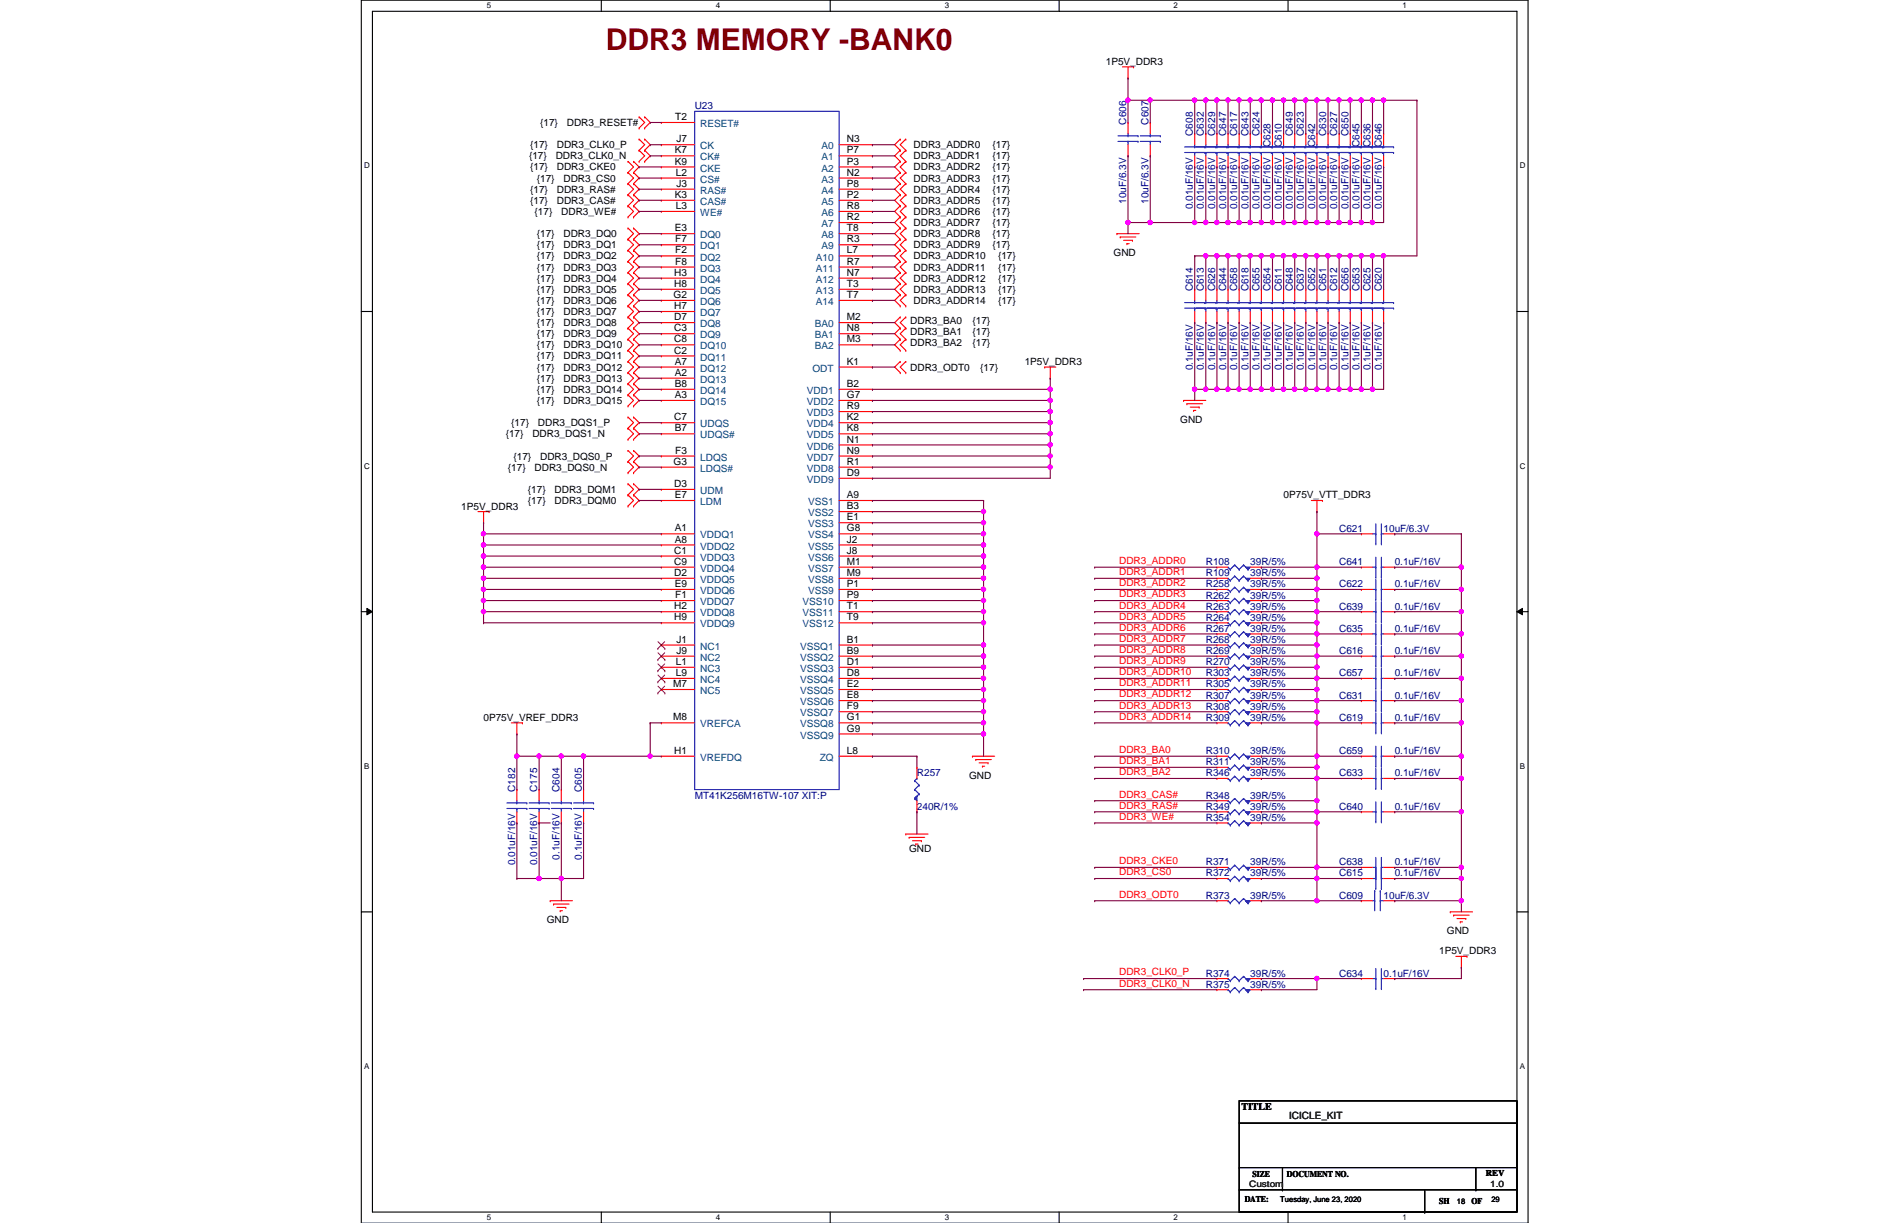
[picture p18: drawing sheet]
<svg xmlns="http://www.w3.org/2000/svg" width="432mm" height="279mm" viewBox="0 0 432 279" stroke-linecap="round" stroke-linejoin="round" font-family="sans-serif">
<defs><g id="words">
<text font-size="6.9" fill="#800000" x="138.5" y="11.5">DDR3 MEMORY -BANK0</text>
<g font-size="2.3">
<text x="252.8" y="14.8">1P5V_DDR3</text>
<text x="123.5" y="28.8">{17}</text>
<text x="129.6" y="28.8">DDR3_RESET#</text>
<text x="154.3" y="27.4">T2</text>
<text x="121.2" y="33.9">{17}</text>
<text x="127.3" y="33.9">DDR3_CLK0_P</text>
<text x="154.2" y="35.1">K7</text>
<text x="154.6" y="32.5">J7</text>
<text x="193.6" y="32.5">N3</text>
<text x="193.6" y="35.1">P7</text>
<text x="208.8" y="33.9">DDR3_ADDR0</text>
<text x="226.9" y="33.9">{17}</text>
<text x="120.9" y="36.4">{17}</text>
<text x="121.2" y="38.9">{17}</text>
<text x="122.7" y="41.5">{17}</text>
<text x="127" y="36.4">DDR3_CLK0_N</text>
<text x="127.3" y="38.9">DDR3_CKE0</text>
<text x="128.8" y="41.5">DDR3_CS0</text>
<text x="154.2" y="37.6">K9</text>
<text x="154.5" y="40.1">L2</text>
<text x="193.6" y="37.6">P3</text>
<text x="193.6" y="40.1">N2</text>
<text x="208.8" y="36.4">DDR3_ADDR1</text>
<text x="208.8" y="38.9">DDR3_ADDR2</text>
<text x="208.8" y="41.5">DDR3_ADDR3</text>
<text x="226.9" y="36.4">{17}</text>
<text x="226.9" y="38.9">{17}</text>
<text x="226.9" y="41.5">{17}</text>
<text x="121.2" y="46.6">{17}</text>
<text x="121.2" y="44">{17}</text>
<text x="127.3" y="46.6">DDR3_CAS#</text>
<text x="127.3" y="44">DDR3_RAS#</text>
<text x="154.2" y="45.2">K3</text>
<text x="154.5" y="47.8">L3</text>
<text x="154.6" y="42.7">J3</text>
<text x="193.6" y="42.7">P8</text>
<text x="193.6" y="45.2">P2</text>
<text x="193.6" y="47.8">R8</text>
<text x="208.8" y="44">DDR3_ADDR4</text>
<text x="208.8" y="46.6">DDR3_ADDR5</text>
<text x="226.9" y="44">{17}</text>
<text x="226.9" y="46.6">{17}</text>
<text x="122.2" y="49.1">{17}</text>
<text x="128.3" y="49.1">DDR3_WE#</text>
<text x="154.2" y="52.8">E3</text>
<text x="193.6" y="50.3">R2</text>
<text x="193.6" y="52.8">T8</text>
<text x="208.8" y="49.1">DDR3_ADDR6</text>
<text x="208.8" y="51.6">DDR3_ADDR7</text>
<text x="226.9" y="49.1">{17}</text>
<text x="226.9" y="51.6">{17}</text>
<text x="122.7" y="54.2">{17}</text>
<text x="122.7" y="56.7">{17}</text>
<text x="122.7" y="59.3">{17}</text>
<text x="128.8" y="54.2">DDR3_DQ0</text>
<text x="128.8" y="56.7">DDR3_DQ1</text>
<text x="128.8" y="59.3">DDR3_DQ2</text>
<text x="154.3" y="55.4">F7</text>
<text x="154.3" y="57.9">F2</text>
<text x="193.6" y="55.4">R3</text>
<text x="193.6" y="57.9">L7</text>
<text x="208.8" y="54.2">DDR3_ADDR8</text>
<text x="208.8" y="56.7">DDR3_ADDR9</text>
<text x="208.8" y="59.3">DDR3_ADDR10</text>
<text x="226.9" y="54.2">{17}</text>
<text x="226.9" y="56.7">{17}</text>
<text x="228.1" y="59.3">{17}</text>
<text x="254.6" y="58.5">GND</text>
<text x="122.7" y="61.8">{17}</text>
<text x="122.7" y="64.3">{17}</text>
<text x="128.8" y="61.8">DDR3_DQ3</text>
<text x="128.8" y="64.3">DDR3_DQ4</text>
<text x="154.1" y="63">H3</text>
<text x="154.1" y="65.5">H8</text>
<text x="154.3" y="60.5">F8</text>
<text x="193.6" y="60.5">R7</text>
<text x="193.6" y="63">N7</text>
<text x="193.6" y="65.5">T3</text>
<text x="208.8" y="61.8">DDR3_ADDR11</text>
<text x="208.8" y="64.3">DDR3_ADDR12</text>
<text x="228.1" y="61.8">{17}</text>
<text x="228.1" y="64.3">{17}</text>
<text x="122.7" y="66.9">{17}</text>
<text x="122.7" y="69.4">{17}</text>
<text x="122.7" y="72">{17}</text>
<text x="128.8" y="66.9">DDR3_DQ5</text>
<text x="128.8" y="69.4">DDR3_DQ6</text>
<text x="128.8" y="72">DDR3_DQ7</text>
<text x="154" y="68.1">G2</text>
<text x="154.1" y="70.6">H7</text>
<text x="193.6" y="68.1">T7</text>
<text x="208.8" y="66.9">DDR3_ADDR13</text>
<text x="208.8" y="69.4">DDR3_ADDR14</text>
<text x="228.1" y="66.9">{17}</text>
<text x="228.1" y="69.4">{17}</text>
<text x="122.7" y="74.5">{17}</text>
<text x="122.7" y="77">{17}</text>
<text x="128.8" y="74.5">DDR3_DQ8</text>
<text x="128.8" y="77">DDR3_DQ9</text>
<text x="154.1" y="73.2">D7</text>
<text x="154.1" y="75.7">C3</text>
<text x="193.6" y="73.2">M2</text>
<text x="193.6" y="75.7">N8</text>
<text x="208.1" y="74">DDR3_BA0</text>
<text x="208.1" y="76.5">DDR3_BA1</text>
<text x="222.3" y="74">{17}</text>
<text x="222.3" y="76.5">{17}</text>
<text x="122.7" y="79.6">{17}</text>
<text x="122.7" y="82.1">{17}</text>
<text x="128.8" y="79.6">DDR3_DQ10</text>
<text x="128.8" y="82.1">DDR3_DQ11</text>
<text x="154.1" y="78.2">C8</text>
<text x="154.1" y="80.8">C2</text>
<text x="154.2" y="83.3">A7</text>
<text x="193.6" y="78.2">M3</text>
<text x="193.6" y="83.3">K1</text>
<text x="208.1" y="79.1">DDR3_BA2</text>
<text x="222.3" y="79.1">{17}</text>
<text x="234.2" y="83.4">1P5V_DDR3</text>
<text x="122.7" y="84.7">{17}</text>
<text x="122.7" y="87.2">{17}</text>
<text x="122.7" y="89.7">{17}</text>
<text x="128.8" y="84.7">DDR3_DQ12</text>
<text x="128.8" y="87.2">DDR3_DQ13</text>
<text x="128.8" y="89.7">DDR3_DQ14</text>
<text x="154.2" y="88.4">B8</text>
<text x="154.2" y="85.9">A2</text>
<text x="193.6" y="88.4">B2</text>
<text x="208.1" y="84.7">DDR3_ODT0</text>
<text x="224.1" y="84.7">{17}</text>
<text x="122.7" y="92.3">{17}</text>
<text x="128.8" y="92.3">DDR3_DQ15</text>
<text x="154.2" y="90.9">A3</text>
<text x="193.6" y="90.9">G7</text>
<text x="193.6" y="93.5">R9</text>
<text x="115.6" y="99.9">{17}</text>
<text x="116.9" y="97.4">{17}</text>
<text x="121.7" y="99.9">DDR3_DQS1_N</text>
<text x="123" y="97.4">DDR3_DQS1_P</text>
<text x="154.1" y="96">C7</text>
<text x="154.2" y="98.6">B7</text>
<text x="193.6" y="96">K2</text>
<text x="193.6" y="98.6">K8</text>
<text x="193.6" y="101.1">N1</text>
<text x="269.8" y="96.6">GND</text>
<text x="116.1" y="107.5">{17}</text>
<text x="117.4" y="105">{17}</text>
<text x="122.2" y="107.5">DDR3_DQS0_N</text>
<text x="123.5" y="105">DDR3_DQS0_P</text>
<text x="154" y="106.2">G3</text>
<text x="154.3" y="103.6">F3</text>
<text x="193.6" y="103.6">N9</text>
<text x="193.6" y="106.2">R1</text>
<text x="120.7" y="112.6">{17}</text>
<text x="126.8" y="112.6">DDR3_DQM1</text>
<text x="154.1" y="111.3">D3</text>
<text x="154.2" y="113.8">E7</text>
<text x="193.6" y="113.8">A9</text>
<text x="193.6" y="108.7">D9</text>
<text x="293.4" y="113.9">0P75V_VTT_DDR3</text>
<text x="105.5" y="116.4">1P5V_DDR3</text>
<text x="120.7" y="115.1">{17}</text>
<text x="126.8" y="115.1">DDR3_DQM0</text>
<text x="193.6" y="116.3">B3</text>
<text x="193.6" y="118.9">E1</text>
<text x="154.2" y="121.4">A1</text>
<text x="154.2" y="124">A8</text>
<text x="193.6" y="121.4">G8</text>
<text x="193.6" y="124">J2</text>
<text x="154.1" y="126.5">C1</text>
<text x="154.1" y="129">C9</text>
<text x="154.1" y="131.6">D2</text>
<text x="193.6" y="126.5">J8</text>
<text x="193.6" y="129">M1</text>
<text x="193.6" y="131.6">M9</text>
<text x="154.2" y="134.1">E9</text>
<text x="154.3" y="136.7">F1</text>
<text x="193.6" y="134.1">P1</text>
<text x="193.6" y="136.7">P9</text>
<text x="154.1" y="139.2">H2</text>
<text x="154.1" y="141.7">H9</text>
<text x="193.6" y="139.2">T1</text>
<text x="193.6" y="141.7">T9</text>
<text x="154.6" y="146.8">J1</text>
<text x="154.6" y="149.4">J9</text>
<text x="193.6" y="149.4">B9</text>
<text x="193.6" y="146.8">B1</text>
<text x="154.5" y="151.9">L1</text>
<text x="154.5" y="154.4">L9</text>
<text x="193.6" y="154.4">D8</text>
<text x="193.6" y="151.9">D1</text>
<text x="153.8" y="157">M7</text>
<text x="193.6" y="157">E2</text>
<text x="193.6" y="159.5">E8</text>
<text x="110.5" y="164.7">0P75V_VREF_DDR3</text>
<text x="153.8" y="164.6">M8</text>
<text x="193.6" y="162.1">F9</text>
<text x="193.6" y="164.6">G1</text>
<text x="193.6" y="167.1">G9</text>
<text x="154.1" y="172.2">H1</text>
<text x="193.6" y="172.2">L8</text>
<text x="221.5" y="177.9">GND</text>
<text x="207.8" y="194.6">GND</text>
<text x="125" y="210.9">GND</text>
<text x="330.8" y="213.4">GND</text>
<text x="329" y="218">1P5V_DDR3</text>
<text x="283.8" y="253.6">TITLE</text>
</g>
<g font-size="2.3" fill="#000080">
<text x="158.8" y="25">U23</text>
<text x="257.4" y="28.5" transform="rotate(-90 257.4 28.5)">C606</text>
<text x="262.5" y="28.5" transform="rotate(-90 262.5 28.5)">C607</text>
<text x="272.7" y="31" transform="rotate(-90 272.7 31)">C608</text>
<text x="275.2" y="31" transform="rotate(-90 275.2 31)">C632</text>
<text x="277.7" y="31" transform="rotate(-90 277.7 31)">C629</text>
<text x="280.3" y="31" transform="rotate(-90 280.3 31)">C647</text>
<text x="282.8" y="31" transform="rotate(-90 282.8 31)">C617</text>
<text x="285.4" y="31" transform="rotate(-90 285.4 31)">C643</text>
<text x="287.9" y="31" transform="rotate(-90 287.9 31)">C624</text>
<text x="290.4" y="33.6" transform="rotate(-90 290.4 33.6)">C628</text>
<text x="293" y="33.6" transform="rotate(-90 293 33.6)">C610</text>
<text x="295.5" y="31" transform="rotate(-90 295.5 31)">C649</text>
<text x="298.1" y="31" transform="rotate(-90 298.1 31)">C623</text>
<text x="300.6" y="33.6" transform="rotate(-90 300.6 33.6)">C642</text>
<text x="303.1" y="31" transform="rotate(-90 303.1 31)">C630</text>
<text x="305.7" y="31" transform="rotate(-90 305.7 31)">C627</text>
<text x="308.2" y="31" transform="rotate(-90 308.2 31)">C650</text>
<text x="310.8" y="33.6" transform="rotate(-90 310.8 33.6)">C645</text>
<text x="313.3" y="33.6" transform="rotate(-90 313.3 33.6)">C636</text>
<text x="315.8" y="33.6" transform="rotate(-90 315.8 33.6)">C646</text>
<text x="257.4" y="46.5" transform="rotate(-90 257.4 46.5)">10uF/6.3V</text>
<text x="262.5" y="46.5" transform="rotate(-90 262.5 46.5)">10uF/6.3V</text>
<text x="272.7" y="47.8" transform="rotate(-90 272.7 47.8)">0.01uF/16V</text>
<text x="275.2" y="47.8" transform="rotate(-90 275.2 47.8)">0.01uF/16V</text>
<text x="277.7" y="47.8" transform="rotate(-90 277.7 47.8)">0.01uF/16V</text>
<text x="280.3" y="47.8" transform="rotate(-90 280.3 47.8)">0.01uF/16V</text>
<text x="282.8" y="47.8" transform="rotate(-90 282.8 47.8)">0.01uF/16V</text>
<text x="285.4" y="47.8" transform="rotate(-90 285.4 47.8)">0.01uF/16V</text>
<text x="287.9" y="47.8" transform="rotate(-90 287.9 47.8)">0.01uF/16V</text>
<text x="290.4" y="47.8" transform="rotate(-90 290.4 47.8)">0.01uF/16V</text>
<text x="293" y="47.8" transform="rotate(-90 293 47.8)">0.01uF/16V</text>
<text x="295.5" y="47.8" transform="rotate(-90 295.5 47.8)">0.01uF/16V</text>
<text x="298.1" y="47.8" transform="rotate(-90 298.1 47.8)">0.01uF/16V</text>
<text x="300.6" y="47.8" transform="rotate(-90 300.6 47.8)">0.01uF/16V</text>
<text x="303.1" y="47.8" transform="rotate(-90 303.1 47.8)">0.01uF/16V</text>
<text x="305.7" y="47.8" transform="rotate(-90 305.7 47.8)">0.01uF/16V</text>
<text x="308.2" y="47.8" transform="rotate(-90 308.2 47.8)">0.01uF/16V</text>
<text x="310.8" y="47.8" transform="rotate(-90 310.8 47.8)">0.01uF/16V</text>
<text x="313.3" y="47.8" transform="rotate(-90 313.3 47.8)">0.01uF/16V</text>
<text x="315.8" y="47.8" transform="rotate(-90 315.8 47.8)">0.01uF/16V</text>
<text x="272.7" y="66.6" transform="rotate(-90 272.7 66.6)">C614</text>
<text x="275.2" y="66.6" transform="rotate(-90 275.2 66.6)">C613</text>
<text x="277.7" y="66.6" transform="rotate(-90 277.7 66.6)">C626</text>
<text x="280.3" y="66.6" transform="rotate(-90 280.3 66.6)">C644</text>
<text x="282.8" y="66.6" transform="rotate(-90 282.8 66.6)">C658</text>
<text x="285.4" y="66.6" transform="rotate(-90 285.4 66.6)">C618</text>
<text x="287.9" y="66.6" transform="rotate(-90 287.9 66.6)">C655</text>
<text x="290.4" y="66.6" transform="rotate(-90 290.4 66.6)">C654</text>
<text x="293" y="66.6" transform="rotate(-90 293 66.6)">C611</text>
<text x="295.5" y="66.6" transform="rotate(-90 295.5 66.6)">C648</text>
<text x="298.1" y="66.6" transform="rotate(-90 298.1 66.6)">C637</text>
<text x="300.6" y="66.6" transform="rotate(-90 300.6 66.6)">C652</text>
<text x="303.1" y="66.6" transform="rotate(-90 303.1 66.6)">C651</text>
<text x="305.7" y="66.6" transform="rotate(-90 305.7 66.6)">C612</text>
<text x="308.2" y="66.6" transform="rotate(-90 308.2 66.6)">C656</text>
<text x="310.8" y="66.6" transform="rotate(-90 310.8 66.6)">C653</text>
<text x="313.3" y="66.6" transform="rotate(-90 313.3 66.6)">C625</text>
<text x="315.8" y="66.6" transform="rotate(-90 315.8 66.6)">C620</text>
<text x="272.7" y="84.6" transform="rotate(-90 272.7 84.6)">0.1uF/16V</text>
<text x="275.2" y="84.6" transform="rotate(-90 275.2 84.6)">0.1uF/16V</text>
<text x="277.7" y="84.6" transform="rotate(-90 277.7 84.6)">0.1uF/16V</text>
<text x="280.3" y="84.6" transform="rotate(-90 280.3 84.6)">0.1uF/16V</text>
<text x="282.8" y="84.6" transform="rotate(-90 282.8 84.6)">0.1uF/16V</text>
<text x="285.4" y="84.6" transform="rotate(-90 285.4 84.6)">0.1uF/16V</text>
<text x="287.9" y="84.6" transform="rotate(-90 287.9 84.6)">0.1uF/16V</text>
<text x="290.4" y="84.6" transform="rotate(-90 290.4 84.6)">0.1uF/16V</text>
<text x="293" y="84.6" transform="rotate(-90 293 84.6)">0.1uF/16V</text>
<text x="295.5" y="84.6" transform="rotate(-90 295.5 84.6)">0.1uF/16V</text>
<text x="298.1" y="84.6" transform="rotate(-90 298.1 84.6)">0.1uF/16V</text>
<text x="300.6" y="84.6" transform="rotate(-90 300.6 84.6)">0.1uF/16V</text>
<text x="303.1" y="84.6" transform="rotate(-90 303.1 84.6)">0.1uF/16V</text>
<text x="305.7" y="84.6" transform="rotate(-90 305.7 84.6)">0.1uF/16V</text>
<text x="308.2" y="84.6" transform="rotate(-90 308.2 84.6)">0.1uF/16V</text>
<text x="310.8" y="84.6" transform="rotate(-90 310.8 84.6)">0.1uF/16V</text>
<text x="313.3" y="84.6" transform="rotate(-90 313.3 84.6)">0.1uF/16V</text>
<text x="315.8" y="84.6" transform="rotate(-90 315.8 84.6)">0.1uF/16V</text>
<text x="306.1" y="121.5">C621</text>
<text x="316.3" y="121.5">10uF/6.3V</text>
<text x="275.6" y="129.1">R108</text>
<text x="275.6" y="131.7">R109</text>
<text x="285.8" y="129.1">39R/5%</text>
<text x="285.8" y="131.7">39R/5%</text>
<text x="306.1" y="129.1">C641</text>
<text x="318.8" y="129.1">0.1uF/16V</text>
<text x="275.6" y="134.2">R258</text>
<text x="275.6" y="136.7">R262</text>
<text x="285.8" y="134.2">39R/5%</text>
<text x="285.8" y="136.7">39R/5%</text>
<text x="306.1" y="134.2">C622</text>
<text x="318.8" y="134.2">0.1uF/16V</text>
<text x="275.6" y="141.8">R264</text>
<text x="275.6" y="139.3">R263</text>
<text x="285.8" y="141.8">39R/5%</text>
<text x="285.8" y="139.3">39R/5%</text>
<text x="306.1" y="139.3">C639</text>
<text x="318.8" y="139.3">0.1uF/16V</text>
<text x="275.6" y="144.4">R267</text>
<text x="275.6" y="146.9">R268</text>
<text x="275.6" y="149.4">R269</text>
<text x="285.8" y="144.4">39R/5%</text>
<text x="285.8" y="146.9">39R/5%</text>
<text x="285.8" y="149.4">39R/5%</text>
<text x="306.1" y="149.4">C616</text>
<text x="306.1" y="144.4">C635</text>
<text x="318.8" y="149.4">0.1uF/16V</text>
<text x="318.8" y="144.4">0.1uF/16V</text>
<text x="275.6" y="154.5">R303</text>
<text x="275.6" y="152">R270</text>
<text x="285.8" y="154.5">39R/5%</text>
<text x="285.8" y="152">39R/5%</text>
<text x="306.1" y="154.5">C657</text>
<text x="318.8" y="154.5">0.1uF/16V</text>
<text x="275.6" y="159.6">R307</text>
<text x="275.6" y="157.1">R305</text>
<text x="285.8" y="159.6">39R/5%</text>
<text x="285.8" y="157.1">39R/5%</text>
<text x="306.1" y="159.6">C631</text>
<text x="318.8" y="159.6">0.1uF/16V</text>
<text x="275.6" y="164.7">R309</text>
<text x="275.6" y="162.1">R308</text>
<text x="285.8" y="164.7">39R/5%</text>
<text x="285.8" y="162.1">39R/5%</text>
<text x="306.1" y="164.7">C619</text>
<text x="318.8" y="164.7">0.1uF/16V</text>
<text x="275.6" y="172.3">R310</text>
<text x="285.8" y="172.3">39R/5%</text>
<text x="306.1" y="172.3">C659</text>
<text x="318.8" y="172.3">0.1uF/16V</text>
<text x="209.6" y="177.4">R257</text>
<text x="275.6" y="177.4">R346</text>
<text x="275.6" y="174.8">R311</text>
<text x="285.8" y="177.4">39R/5%</text>
<text x="285.8" y="174.8">39R/5%</text>
<text x="306.1" y="177.4">C633</text>
<text x="318.8" y="177.4">0.1uF/16V</text>
<text x="117.7" y="180.9" transform="rotate(-90 117.7 180.9)">C182</text>
<text x="122.8" y="180.9" transform="rotate(-90 122.8 180.9)">C175</text>
<text x="127.9" y="180.9" transform="rotate(-90 127.9 180.9)">C604</text>
<text x="133" y="180.9" transform="rotate(-90 133 180.9)">C605</text>
<text x="158.8" y="182.5">MT41K256M16TW-107 XIT:P</text>
<text x="209.6" y="185">240R/1%</text>
<text x="275.6" y="185">R349</text>
<text x="275.6" y="182.5">R348</text>
<text x="285.8" y="185">39R/5%</text>
<text x="285.8" y="182.5">39R/5%</text>
<text x="306.1" y="185">C640</text>
<text x="318.8" y="185">0.1uF/16V</text>
<text x="275.6" y="187.5">R354</text>
<text x="285.8" y="187.5">39R/5%</text>
<text x="117.7" y="197.7" transform="rotate(-90 117.7 197.7)">0.01uF/16V</text>
<text x="122.8" y="197.7" transform="rotate(-90 122.8 197.7)">0.01uF/16V</text>
<text x="127.9" y="196.4" transform="rotate(-90 127.9 196.4)">0.1uF/16V</text>
<text x="133" y="196.4" transform="rotate(-90 133 196.4)">0.1uF/16V</text>
<text x="275.6" y="197.7">R371</text>
<text x="285.8" y="197.7">39R/5%</text>
<text x="306.1" y="197.7">C638</text>
<text x="318.8" y="197.7">0.1uF/16V</text>
<text x="275.6" y="200.2">R372</text>
<text x="285.8" y="200.2">39R/5%</text>
<text x="306.1" y="200.2">C615</text>
<text x="318.8" y="200.2">0.1uF/16V</text>
<text x="275.6" y="205.3">R373</text>
<text x="285.8" y="205.3">39R/5%</text>
<text x="306.1" y="205.3">C609</text>
<text x="316.3" y="205.3">10uF/6.3V</text>
<text x="275.6" y="223.1">R374</text>
<text x="275.6" y="225.6">R375</text>
<text x="285.8" y="223.1">39R/5%</text>
<text x="285.8" y="225.6">39R/5%</text>
<text x="306.1" y="223.1">C634</text>
<text x="316.3" y="223.1">0.1uF/16V</text>
</g>
<g font-size="2.3" fill="#004080">
<text x="160.1" y="29">RESET#</text>
<text x="160.1" y="34.1">CK</text>
<text x="187.7" y="34.1">A0</text>
<text x="160.1" y="36.7">CK#</text>
<text x="160.1" y="39.2">CKE</text>
<text x="160.1" y="41.7">CS#</text>
<text x="187.7" y="36.7">A1</text>
<text x="187.7" y="39.2">A2</text>
<text x="187.7" y="41.7">A3</text>
<text x="160.1" y="44.3">RAS#</text>
<text x="160.1" y="46.8">CAS#</text>
<text x="187.7" y="44.3">A4</text>
<text x="187.7" y="46.8">A5</text>
<text x="160.1" y="49.4">WE#</text>
<text x="187.7" y="49.4">A6</text>
<text x="187.7" y="51.9">A7</text>
<text x="160.1" y="54.4">DQ0</text>
<text x="160.1" y="57">DQ1</text>
<text x="160.1" y="59.5">DQ2</text>
<text x="186.5" y="59.5">A10</text>
<text x="187.7" y="54.4">A8</text>
<text x="187.7" y="57">A9</text>
<text x="160.1" y="62.1">DQ3</text>
<text x="160.1" y="64.6">DQ4</text>
<text x="186.5" y="62.1">A11</text>
<text x="186.5" y="64.6">A12</text>
<text x="160.1" y="67.1">DQ5</text>
<text x="160.1" y="69.7">DQ6</text>
<text x="186.5" y="67.1">A13</text>
<text x="186.5" y="69.7">A14</text>
<text x="160.1" y="72.2">DQ7</text>
<text x="160.1" y="74.8">DQ8</text>
<text x="160.1" y="77.3">DQ9</text>
<text x="186.2" y="74.8">BA0</text>
<text x="186.2" y="77.3">BA1</text>
<text x="160.1" y="79.8">DQ10</text>
<text x="160.1" y="82.4">DQ11</text>
<text x="186.2" y="79.8">BA2</text>
<text x="160.1" y="84.9">DQ12</text>
<text x="160.1" y="87.5">DQ13</text>
<text x="185.7" y="84.9">ODT</text>
<text x="160.1" y="90">DQ14</text>
<text x="160.1" y="92.5">DQ15</text>
<text x="184.4" y="90">VDD1</text>
<text x="184.4" y="92.5">VDD2</text>
<text x="184.4" y="95.1">VDD3</text>
<text x="160.1" y="100.2">UDQS#</text>
<text x="160.1" y="97.6">UDQS</text>
<text x="184.4" y="97.6">VDD4</text>
<text x="184.4" y="100.2">VDD5</text>
<text x="160.1" y="107.8">LDQS#</text>
<text x="160.1" y="105.2">LDQS</text>
<text x="184.4" y="102.7">VDD6</text>
<text x="184.4" y="105.2">VDD7</text>
<text x="184.4" y="107.8">VDD8</text>
<text x="160.1" y="112.9">UDM</text>
<text x="184.4" y="110.3">VDD9</text>
<text x="160.1" y="115.4">LDM</text>
<text x="184.7" y="115.4">VSS1</text>
<text x="184.7" y="117.9">VSS2</text>
<text x="160.1" y="123">VDDQ1</text>
<text x="160.1" y="125.6">VDDQ2</text>
<text x="184.7" y="120.5">VSS3</text>
<text x="184.7" y="123">VSS4</text>
<text x="184.7" y="125.6">VSS5</text>
<text x="160.1" y="128.1">VDDQ3</text>
<text x="160.1" y="130.6">VDDQ4</text>
<text x="184.7" y="128.1">VSS6</text>
<text x="184.7" y="130.6">VSS7</text>
<text x="160.1" y="133.2">VDDQ5</text>
<text x="160.1" y="135.7">VDDQ6</text>
<text x="184.7" y="133.2">VSS8</text>
<text x="184.7" y="135.7">VSS9</text>
<text x="160.1" y="138.3">VDDQ7</text>
<text x="160.1" y="140.8">VDDQ8</text>
<text x="160.1" y="143.3">VDDQ9</text>
<text x="183.4" y="138.3">VSS10</text>
<text x="183.4" y="140.8">VSS11</text>
<text x="183.4" y="143.3">VSS12</text>
<text x="160.1" y="148.4">NC1</text>
<text x="182.9" y="148.4">VSSQ1</text>
<text x="160.1" y="151">NC2</text>
<text x="160.1" y="153.5">NC3</text>
<text x="182.9" y="153.5">VSSQ3</text>
<text x="182.9" y="151">VSSQ2</text>
<text x="160.1" y="156">NC4</text>
<text x="160.1" y="158.6">NC5</text>
<text x="182.9" y="156">VSSQ4</text>
<text x="182.9" y="158.6">VSSQ5</text>
<text x="182.9" y="161.1">VSSQ6</text>
<text x="160.1" y="166.2">VREFCA</text>
<text x="182.9" y="163.7">VSSQ7</text>
<text x="182.9" y="166.2">VSSQ8</text>
<text x="160.1" y="173.8">VREFDQ</text>
<text x="182.9" y="168.7">VSSQ9</text>
<text x="187.4" y="173.8">ZQ</text>
</g>
<g font-size="2.3" fill="#f00">
<text x="255.8" y="128.9">DDR3_ADDR0</text>
<text x="255.8" y="131.4">DDR3_ADDR1</text>
<text x="255.8" y="133.9">DDR3_ADDR2</text>
<text x="255.8" y="136.5">DDR3_ADDR3</text>
<text x="255.8" y="139">DDR3_ADDR4</text>
<text x="255.8" y="141.6">DDR3_ADDR5</text>
<text x="255.8" y="144.1">DDR3_ADDR6</text>
<text x="255.8" y="146.6">DDR3_ADDR7</text>
<text x="255.8" y="149.2">DDR3_ADDR8</text>
<text x="255.8" y="151.7">DDR3_ADDR9</text>
<text x="255.8" y="154.3">DDR3_ADDR10</text>
<text x="255.8" y="156.8">DDR3_ADDR11</text>
<text x="255.8" y="159.3">DDR3_ADDR12</text>
<text x="255.8" y="161.9">DDR3_ADDR13</text>
<text x="255.8" y="164.4">DDR3_ADDR14</text>
<text x="255.8" y="172">DDR3_BA0</text>
<text x="255.8" y="174.6">DDR3_BA1</text>
<text x="255.8" y="177.1">DDR3_BA2</text>
<text x="255.8" y="182.2">DDR3_CAS#</text>
<text x="255.8" y="184.7">DDR3_RAS#</text>
<text x="255.8" y="187.3">DDR3_WE#</text>
<text x="255.8" y="197.4">DDR3_CKE0</text>
<text x="255.8" y="200">DDR3_CS0</text>
<text x="255.8" y="205.1">DDR3_ODT0</text>
<text x="255.8" y="222.8">DDR3_CLK0_P</text>
<text x="255.8" y="225.4">DDR3_CLK0_N</text>
</g>
<text font-size="2.3" fill="#008000" x="294.7" y="255.6">ICICLE_KIT</text>
<g font-size="2">
<text x="286.3" y="268.9">SIZE</text>
<text x="294.2" y="268.9">DOCUMENT NO.</text>
<text x="339.6" y="268.6">REV</text>
<text x="284.5" y="274.7">DATE:</text>
<text x="329" y="275">SH</text>
<text x="336.3" y="275">OF</text>
</g>
<g font-size="2" fill="#008000">
<text x="285.5" y="271.2">Custom</text>
<text x="340.7" y="271.2">1.0</text>
</g>
<g font-size="1.8">
<text x="111.3" y="1.9">5</text>
<text x="163.6" y="1.9">4</text>
<text x="215.9" y="1.9">3</text>
<text x="268.3" y="1.9">2</text>
<text x="320.6" y="1.9">1</text>
<text x="83.2" y="38.5">D</text>
<text x="347.4" y="38.5">D</text>
<text x="83.2" y="107.1">C</text>
<text x="347.4" y="107.1">C</text>
<text x="83.2" y="175.6">B</text>
<text x="347.4" y="175.6">B</text>
<text x="83.2" y="244.2">A</text>
<text x="347.4" y="244.2">A</text>
<text x="292.7" y="274.7">Tuesday, June 23, 2020</text>
<text x="333" y="275">18</text>
<text x="340.9" y="274.7">29</text>
<text x="111.3" y="278.8">5</text>
<text x="163.6" y="278.8">4</text>
<text x="215.9" y="278.8">3</text>
<text x="268.3" y="278.8">2</text>
<text x="320.6" y="278.8">1</text>
</g>
</g></defs>
<path d="M82.6 0h266.7v279.4h-266.7zM85.1 2.6h261.7v274.3h-261.7z" fill="none" stroke="#000" stroke-width=".25"/>
<g fill="#fff">
<path d="M111.3 .3h1v2h-1z"/>
<path d="M111.3 277.2h1v1.9h-1z"/>
</g>
<path d="M137.5 0v2.6M137.5 276.9v2.5" fill="none" stroke="#000" stroke-width=".25"/>
<g fill="#fff">
<path d="M163.6 .3h1v2h-1z"/>
<path d="M163.6 277.2h1v1.9h-1z"/>
</g>
<path d="M189.8 0v2.6M189.8 276.9v2.5" fill="none" stroke="#000" stroke-width=".25"/>
<g fill="#fff">
<path d="M215.9 .3h1v2h-1z"/>
<path d="M215.9 277.2h1v1.9h-1z"/>
</g>
<path d="M242.1 0v2.6M242.1 276.9v2.5" fill="none" stroke="#000" stroke-width=".25"/>
<g fill="#fff">
<path d="M268.3 .3h.9v2h-.9z"/>
<path d="M268.3 277.2h.9v1.9h-.9z"/>
</g>
<path d="M294.4 0v2.6M294.4 276.9v2.5" fill="none" stroke="#000" stroke-width=".25"/>
<g fill="#fff">
<path d="M320.6 .3h1v2h-1z"/>
<path d="M320.6 277.2h1v1.9h-1z"/>
<path d="M83.2 36.9h1.3v2h-1.3z"/>
<path d="M347.4 36.9h1.3v2h-1.3z"/>
<path d="M83.2 105.5h1.3v1.9h-1.3z"/>
<path d="M347.4 105.5h1.3v1.9h-1.3z"/>
</g>
<path d="M82.6 71.2h2.5M346.8 71.2h2.5" fill="none" stroke="#000" stroke-width=".25"/>
<g fill="#fff">
<path d="M83.2 174h1.2v2h-1.2z"/>
<path d="M347.4 174h1.2v2h-1.2z"/>
</g>
<path d="M82.6 139.7h2.5M346.8 139.7h2.5" fill="none" stroke="#000" stroke-width=".25"/>
<path d="M83.9 139l1.2 .7-1.2 .8zM346.8 139.7l1.2-.7v1.5z" fill="#000"/>
<path d="M83.9 139l1.2 .7-1.2 .8zM346.8 139.7l1.2-.7v1.5z" fill="none" stroke="#000" stroke-width=".23"/>
<g fill="#fff">
<path d="M83.2 242.6h1.2v2h-1.2z"/>
<path d="M347.4 242.6h1.2v2h-1.2z"/>
</g>
<g fill="none" stroke="#000" stroke-width=".25">
<path d="M82.6 208.3h2.5M346.8 208.3h2.5M283.3 251.5h63.5v25.4h-63.5zM283.3 256.6h63.5M346.8 256.6h.1M283.3 266.7h63.5M283.3 271.8h63.5M293.2 271.8h.1M293.2 266.7v5.1M325.7 276.9h.1M325.7 271.8v5.1M337.4 271.8h.1"/>
<path d="M337.4 266.7v5.1M346.8 266.7h.1M346.8 271.8h.1"/>
</g>
<g fill="none" stroke="#f00" stroke-width=".25">
<path d="M256.6 15.3h2.5M257.9 17.8h.1M257.9 15.3v2.5M259.1 15.3h.1M143.6 39.4h.1M143.6 36.9h.1M143.6 36.9l1.2 1.2-1.2 1.3M143.6 39.4l1.2 1.3-1.2 1.3M144.8 36.9h.1M144.8 39.4h.1M144.8 36.9l1.3 1.2-1.3 1.3M144.8 39.4l1.3 1.3-1.3 1.3"/>
<path d="M146.1 36.9h.1M146.1 34.3h.1M146.1 31.8h.1M146.1 29.3h.1M146.1 26.7h.1M146.1 34.3l1.3 1.3-1.3 1.3M146.1 31.8l1.3 1.3-1.3 1.2M146.1 26.7l1.3 1.3-1.3 1.3M147.4 34.3h.1M147.4 36.9h.1M147.4 31.8h.1M147.4 26.7h.1"/>
<path d="M147.4 29.3h.1M147.4 34.3l1.2 1.3-1.2 1.3M147.4 31.8l1.2 1.3-1.2 1.2M147.4 26.7l1.2 1.3-1.2 1.3M205.8 31.8h.1M205.8 34.3h.1M205.8 36.9h.1M205.8 39.4h.1M205.8 39.4l-1.3 1.3 1.3 1.3M205.8 36.9l-1.3 1.2 1.3 1.3M205.8 31.8l-1.3 1.3 1.3 1.2M205.8 34.3l-1.3 1.3 1.3 1.3"/>
<path d="M207.1 34.3h.1M207.1 31.8h.1M207.1 36.9h.1M207.1 39.4h.1M207.1 34.3l-1.3 1.3 1.3 1.3M207.1 31.8l-1.3 1.3 1.3 1.2M207.1 36.9l-1.3 1.2 1.3 1.3M207.1 39.4l-1.3 1.3 1.3 1.3M275.6 30.5h.1M275.6 38.1h.1M275.6 30.5v2.6M275.6 35.6v2.5"/>
<path d="M293.4 30.5h.1M293.4 38.1h.1M293.4 30.5v2.6M293.4 35.6v2.5M143.6 42h.1M143.6 47h.1M143.6 44.5h.1M143.6 49.6h.1M143.6 54.7h.1M143.6 52.1h.1M143.6 57.2h.1M143.6 59.7h.1"/>
<path d="M143.6 44.5l1.2 1.3-1.2 1.2M143.6 42l1.2 1.2-1.2 1.3M143.6 47l1.2 1.3-1.2 1.3M143.6 52.1l1.2 1.3-1.2 1.3M143.6 54.7l1.2 1.2-1.2 1.3M143.6 57.2l1.2 1.3-1.2 1.2M143.6 59.7l1.2 1.3-1.2 1.3M144.8 42h.1M144.8 44.5h.1M144.8 47h.1M144.8 49.6h.1M144.8 52.1h.1"/>
<path d="M144.8 54.7h.1M144.8 57.2h.1M144.8 59.7h.1M144.8 44.5l1.3 1.3-1.3 1.2M144.8 42l1.3 1.2-1.3 1.3M144.8 47l1.3 1.3-1.3 1.3M144.8 52.1l1.3 1.3-1.3 1.3M144.8 54.7l1.3 1.2-1.3 1.3M144.8 57.2l1.3 1.3-1.3 1.2M144.8 59.7l1.3 1.3-1.3 1.3M205.8 42h.1M205.8 44.5h.1"/>
<path d="M205.8 47h.1M205.8 49.6h.1M205.8 52.1h.1M205.8 54.7h.1M205.8 57.2h.1M205.8 59.7h.1M205.8 44.5l-1.3 1.3 1.3 1.2M205.8 54.7l-1.3 1.2 1.3 1.3M205.8 52.1l-1.3 1.3 1.3 1.3M205.8 42l-1.3 1.2 1.3 1.3M205.8 47l-1.3 1.3 1.3 1.3M205.8 49.6l-1.3 1.2 1.3 1.3"/>
<path d="M205.8 57.2l-1.3 1.3 1.3 1.2M205.8 59.7l-1.3 1.3 1.3 1.3M207.1 42h.1M207.1 44.5h.1M207.1 47h.1M207.1 49.6h.1M207.1 52.1h.1M207.1 54.7h.1M207.1 57.2h.1M207.1 59.7h.1M207.1 44.5l-1.3 1.3 1.3 1.2M207.1 42l-1.3 1.2 1.3 1.3"/>
<path d="M207.1 52.1l-1.3 1.3 1.3 1.3M207.1 47l-1.3 1.3 1.3 1.3M207.1 49.6l-1.3 1.2 1.3 1.3M207.1 54.7l-1.3 1.2 1.3 1.3M207.1 57.2l-1.3 1.3 1.3 1.2M207.1 59.7l-1.3 1.3 1.3 1.3M255.3 53.4h.1M255.3 53.4h5.1M256.1 54.1h.1M256.1 54.1h3.5M256.8 54.9h2.1M257.6 55.7h.1"/>
<path d="M257.6 55.7h.5M258.9 54.9h.1M143.6 62.3h.1M143.6 64.8h.1M143.6 67.4h.1M143.6 69.9h.1M143.6 72.4h.1M143.6 75h.1M143.6 77.5h.1M143.6 62.3l1.2 1.2-1.2 1.3M143.6 64.8l1.2 1.3-1.2 1.3M143.6 67.4l1.2 1.2-1.2 1.3"/>
<path d="M143.6 69.9l1.2 1.3-1.2 1.2M143.6 72.4l1.2 1.3-1.2 1.3M143.6 75l1.2 1.2-1.2 1.3M143.6 77.5l1.2 1.3-1.2 1.3M144.8 62.3h.1M144.8 64.8h.1M144.8 67.4h.1M144.8 69.9h.1M144.8 72.4h.1M144.8 75h.1M144.8 77.5h.1M144.8 62.3l1.3 1.2-1.3 1.3"/>
<path d="M144.8 64.8l1.3 1.3-1.3 1.3M144.8 67.4l1.3 1.2-1.3 1.3M144.8 69.9l1.3 1.3-1.3 1.2M144.8 72.4l1.3 1.3-1.3 1.3M144.8 75l1.3 1.2-1.3 1.3M144.8 77.5l1.3 1.3-1.3 1.3M205.8 75h.1M205.8 72.4h.1M205.8 77.5h.1M205.8 62.3h.1M205.8 64.8h.1M205.8 67.4h.1"/>
<path d="M205.8 69.9h.1M205.8 72.4l-1.3 1.3 1.3 1.3M205.8 77.5l-1.3 1.3 1.3 1.3M205.8 75l-1.3 1.2 1.3 1.3M205.8 62.3l-1.3 1.2 1.3 1.3M205.8 64.8l-1.3 1.3 1.3 1.3M205.8 67.4l-1.3 1.2 1.3 1.3M207.1 72.4h.1M207.1 75h.1M207.1 77.5h.1M207.1 62.3h.1M207.1 64.8h.1"/>
<path d="M207.1 67.4h.1M207.1 69.9h.1M207.1 72.4l-1.3 1.3 1.3 1.3M207.1 77.5l-1.3 1.3 1.3 1.3M207.1 75l-1.3 1.2 1.3 1.3M207.1 62.3l-1.3 1.2 1.3 1.3M207.1 64.8l-1.3 1.3 1.3 1.3M207.1 67.4l-1.3 1.2 1.3 1.3M316.3 66.1h.1M316.3 73.7h.1M316.3 66.1v2.5M316.3 71.2v2.5"/>
<path d="M143.6 97.8h.1M143.6 95.3h.1M143.6 80.1h.1M143.6 82.6h.1M143.6 85.1h.1M143.6 87.7h.1M143.6 90.2h.1M143.6 92.8h.1M143.6 97.8l1.2 1.3-1.2 1.3M143.6 95.3l1.2 1.3-1.2 1.2M143.6 80.1l1.2 1.2-1.2 1.3M143.6 82.6l1.2 1.3-1.2 1.2"/>
<path d="M143.6 85.1l1.2 1.3-1.2 1.3M143.6 87.7l1.2 1.2-1.2 1.3M143.6 90.2l1.2 1.3-1.2 1.3M144.8 97.8h.1M144.8 95.3h.1M144.8 80.1h.1M144.8 82.6h.1M144.8 85.1h.1M144.8 87.7h.1M144.8 90.2h.1M144.8 92.8h.1M144.8 97.8l1.3 1.3-1.3 1.3"/>
<path d="M144.8 95.3l1.3 1.3-1.3 1.2M144.8 80.1l1.3 1.2-1.3 1.3M144.8 82.6l1.3 1.3-1.3 1.2M144.8 85.1l1.3 1.3-1.3 1.3M144.8 87.7l1.3 1.2-1.3 1.3M144.8 90.2l1.3 1.3-1.3 1.3M205.8 80.1h.1M205.8 82.6h.1M205.8 85.1h.1M205.8 82.6l-1.3 1.3 1.3 1.2M207.1 80.1h.1M207.1 85.1h.1"/>
<path d="M207.1 82.6h.1M207.1 82.6l-1.3 1.3 1.3 1.2M238.8 83.9h.1M238.8 83.9h2.5M240.1 86.4h.1M240.1 83.9v2.5M270.6 91.5h.1M270.6 91.5h5M271.3 92.2h.1M271.3 92.2h3.6M272.1 93h2M272.8 93.8h.1"/>
<path d="M272.8 93.8h.5M274.1 93h.1M109.3 116.9h2.5M110.5 119.4h.1M110.5 116.9v2.5M111.8 116.9h.1M143.6 108h.1M143.6 105.5h.1M143.6 102.9h.1M143.6 100.4h.1M143.6 115.6h.1M143.6 113.1h.1"/>
<path d="M143.6 110.5h.1M143.6 105.5l1.2 1.2-1.2 1.3M143.6 102.9l1.2 1.3-1.2 1.3M143.6 113.1l1.2 1.2-1.2 1.3M143.6 110.5l1.2 1.3-1.2 1.3M144.8 105.5h.1M144.8 108h.1M144.8 102.9h.1M144.8 100.4h.1M144.8 113.1h.1M144.8 115.6h.1M144.8 110.5h.1"/>
<path d="M144.8 105.5l1.3 1.2-1.3 1.3M144.8 102.9l1.3 1.3-1.3 1.3M144.8 113.1l1.3 1.2-1.3 1.3M144.8 110.5l1.3 1.3-1.3 1.3M299.8 114.3h2.5M301 116.9h.1M301 114.3v2.6M302.3 114.3h.1M116.9 165.1h2.5M118.2 167.7h.1M118.2 165.1v2.6M119.4 165.1h.1"/>
<path d="M222.3 172.8h.1M222.3 172.8h5.1M223.1 173.5h.1M223.1 173.5h3.5M223.8 174.3h2M224.6 175h.1M224.6 175h.5M225.8 174.3h.1M207.1 190.5h.1M207.1 190.5h5M207.8 191.3h.1M207.8 191.3h3.6"/>
<path d="M208.6 192.1h2M209.3 192.8h.1M209.3 192.8h.5M210.6 192.1h.1M311.2 198.2h.1M311.2 198.2h2.5M316.3 198.2h2.5M318.8 198.2h.1M125.8 205.8h.1M125.8 205.8h5.1M126.5 206.5h.1M126.5 206.5h3.6"/>
<path d="M127.3 207.3h2M128.1 208.1h.1M128.1 208.1h.5M129.3 207.3h.1M331.5 208.3h.1M331.5 208.3h5.1M332.3 209.1h.1M332.3 209.1h3.5M332.8 218.5h2.5M333 209.8h2.1M333.8 210.6h.1M333.8 210.6h.5"/>
<path d="M334.1 218.5v2.5M335.1 209.8h.1M335.3 218.5h.1M334.1 221h.1"/>
</g>
<g fill="none" stroke="#00f" stroke-width=".25">
<path d="M273.3 34.8h4.6M273.3 33.6h4.6M275.6 33.6h.1M275.6 34.8h.1M275.6 33.1v.5M275.6 34.8v.8M277.9 34.8h.1M277.9 33.6h.1M291.1 34.8h4.6M291.1 33.6h4.6M293.4 33.6h.1M293.4 34.8h.1"/>
<path d="M293.4 33.1v.5M293.4 34.8v.8M295.7 34.8h.1M295.7 33.6h.1M314 70.4h4.6M314 69.1h4.6M316.3 69.1h.1M316.3 70.4h.1M316.3 68.6v.5M316.3 70.4v.8M318.6 70.4h.1M318.6 69.1h.1"/>
<path d="M280.7 142.3h.1M280.7 142.3l.5 .5M281.2 142.8h.1M282.2 141.8h.1M282.2 141.8l1.1 1M282.2 141.8l-1 1M283.3 142.8h.1M284.3 141.8h.1M284.3 141.8l1 1M284.3 141.8l-1 1M285.3 142.8h.1M285.8 142.3l-.5 .5"/>
<path d="M313.7 198.2h.8M314.5 198.2h.1M314.5 195.9v4.5M315.8 198.2h.1M315.8 198.2h.5M315.8 195.9v4.5M314.5 200.4h.1M315.8 200.4h.1"/>
</g>
<path d="M284.8 142.3h1l-.5 .5z" fill-rule="evenodd" fill="#00f"/>
<g fill="none" stroke="#00f" stroke-width=".25">
<path d="M314.5 119.7v4.5M315.8 119.7v4.5M313.7 122h.8M314.5 124.2h.1M314.5 122h.1M315.8 122h.1M315.8 124.2h.1M315.8 122h.5M284.8 142.3h1l-.5 .5zM313.7 149.9h.8M314.5 152.2h.1M314.5 149.9h.1"/>
<path d="M314.5 147.6v4.6M315.8 149.9h.1M315.8 152.2h.1M315.8 147.6v4.6M315.8 149.9h.5M280.7 177.8h.1M280.7 177.8l.5 .6M281.2 178.4h.1M282.2 177.3h.1M282.2 177.3l1.1 1.1M282.2 177.3l-1 1.1M283.3 178.4h.1"/>
<path d="M284.3 177.3h.1M284.3 177.3l1 1.1M284.3 177.3l-1 1.1M285.3 178.4h.1M285.8 177.8l-.5 .6"/>
</g>
<path d="M311.2 122h.1M311.2 122h2.5M316.3 122h2.5M318.8 122h.1M278.2 142.3h.1M278.2 142.3h2.5M285.8 142.3h2.5M288.3 142.3h.1M311.2 149.9h.1M311.2 149.9h2.5M316.3 149.9h2.5M318.8 149.9h.1" fill="none" stroke="#f00" stroke-width=".25"/>
<path d="M284.8 177.8h1l-.5 .6z" fill-rule="evenodd" fill="#00f"/>
<g fill="none" stroke="#00f" stroke-width=".25">
<path d="M281 34.8h4.5M281 33.6h4.5M283.3 33.6h.1M283.3 34.8h.1M283.3 33.1v.5M283.3 34.8v.8M285.5 34.8h.1M285.5 33.6h.1M301.3 70.4h4.6M301.3 69.1h4.6M303.6 69.1h.1M303.6 70.4h.1"/>
<path d="M303.6 68.6v.5M303.6 70.4v.8M305.9 70.4h.1M305.9 69.1h.1M314.5 157.8v4.5M315.8 157.8v4.5M209.1 178.4h.1M209.1 178.4l1 1M209.6 177.8h.1M209.6 177.8l-.5 .6M210.1 179.4h.1M210.1 179.4l-1 1"/>
<path d="M284.8 177.8h1l-.5 .6zM313.7 160.1h.8M314.5 162.3h.1M314.5 160.1h.1M315.8 160.1h.1M315.8 162.3h.1M315.8 160.1h.5M209.1 182.4h.1M209.1 180.4h.1M209.1 182.4l.5 .5M209.1 180.4l1 1M210.1 181.4h.1"/>
<path d="M210.1 181.4l-1 1"/>
</g>
<g fill="none" stroke="#f00" stroke-width=".25">
<path d="M283.3 30.5h.1M283.3 38.1h.1M283.3 30.5v2.6M283.3 35.6v2.5M303.6 66.1h.1M303.6 73.7h.1M303.6 66.1v2.5M303.6 71.2v2.5M278.2 177.8h.1M278.2 177.8h2.5M285.8 177.8h2.5M288.3 177.8h.1"/>
<path d="M311.2 160.1h.1M311.2 160.1h2.5M316.3 160.1h2.5M318.8 160.1h.1"/>
</g>
<path d="M209.1 182.4l.5-.5v1l-.5-.5 .5-.5z" fill-rule="evenodd" fill="#00f"/>
<g fill="none" stroke="#00f" stroke-width=".25">
<path d="M280.7 144.8h.1M280.7 144.8l.5 .5M281.2 145.3h.1M282.2 144.3h.1M282.2 144.3l1.1 1M282.2 144.3l-1 1M283.3 145.3h.1M284.3 144.3h.1M284.3 144.3l1 1M284.3 144.3l-1 1M285.3 145.3h.1M285.8 144.8l-.5 .5"/>
<path d="M209.1 182.4l.5-.5v1l-.5-.5 .5-.5z"/>
</g>
<path d="M209.6 175.3h.1M209.6 175.3v2.5M209.6 185.5h.1M209.6 182.9v2.6" fill="none" stroke="#f00" stroke-width=".25"/>
<path d="M284.8 144.8h1l-.5 .5z" fill-rule="evenodd" fill="#00f"/>
<g fill="none" stroke="#00f" stroke-width=".25">
<path d="M158.8 25.4h33v155h-33zM293.7 34.8h4.5M293.7 33.6h4.5M296 33.6h.1M296 34.8h.1M296 33.1v.5M296 34.8v.8M298.2 34.8h.1M298.2 33.6h.1M284.8 144.8h1l-.5 .5zM313.7 172.8h.8M314.5 175h.1"/>
<path d="M314.5 172.8h.1M314.5 170.5v4.5M315.8 172.8h.1M315.8 175h.1M315.8 172.8h.5M315.8 170.5v4.5M280.7 188h.1M280.7 188l.5 .5M281.2 188.5h.1M282.2 187.5h.1M282.2 187.5l1.1 1M282.2 187.5l-1 1"/>
<path d="M283.3 188.5h.1M284.3 187.5h.1M284.3 187.5l1 1M284.3 187.5l-1 1M285.3 188.5h.1M285.8 188l-.5 .5M313.7 205.8h.5M314.2 205.8h.1M314.2 203.5h.1M314.2 203.5v4.6M315.5 203.5h.1M315.5 205.8h.1"/>
<path d="M315.5 205.8h.8M315.5 203.5v4.6"/>
</g>
<g fill="none" stroke="#f00" stroke-width=".25">
<path d="M151.2 33.1h.1M151.2 35.6h.1M151.2 38.1h.1M151.2 28h.1M151.2 33.1h7.6M151.2 35.6h7.6M151.2 38.1h7.6M151.2 28h7.6M191.8 33.1h7.6M191.8 35.6h7.6M191.8 38.1h7.6M199.4 33.1h.1"/>
<path d="M199.4 35.6h.1M199.4 38.1h.1M296 30.5h.1M296 38.1h.1M296 30.5v2.6M296 35.6v2.5M151.2 40.7h.1M151.2 43.2h.1M151.2 45.8h.1M151.2 48.3h.1M151.2 53.4h.1M151.2 55.9h.1"/>
<path d="M151.2 58.5h.1M151.2 40.7h7.6M151.2 43.2h7.6M151.2 45.8h7.6M151.2 48.3h7.6M151.2 53.4h7.6M151.2 55.9h7.6M151.2 58.5h7.6M191.8 40.7h7.6M191.8 43.2h7.6M191.8 45.8h7.6M191.8 48.3h7.6"/>
<path d="M191.8 50.8h7.6M191.8 53.4h7.6M191.8 55.9h7.6M191.8 58.5h7.6M199.4 40.7h.1M199.4 43.2h.1M199.4 45.8h.1M199.4 48.3h.1M199.4 50.8h.1M199.4 53.4h.1M199.4 55.9h.1M199.4 58.5h.1"/>
<path d="M151.2 61h.1M151.2 63.5h.1M151.2 66.1h.1M151.2 68.6h.1M151.2 71.2h.1M151.2 73.7h.1M151.2 78.8h.1M151.2 76.2h.1M151.2 61h7.6M151.2 63.5h7.6M151.2 66.1h7.6M151.2 68.6h7.6"/>
<path d="M151.2 73.7h7.6M151.2 76.2h7.6M151.2 78.8h7.6M151.2 71.2h7.6M191.8 61h7.6M191.8 63.5h7.6M191.8 66.1h7.6M191.8 68.6h7.6M191.8 73.7h7.6M191.8 76.2h7.6M191.8 78.8h7.6M199.4 61h.1"/>
<path d="M199.4 63.5h.1M199.4 66.1h.1M199.4 68.6h.1M199.4 73.7h.1M199.4 76.2h.1M199.4 78.8h.1M151.2 99.1h.1M151.2 96.6h.1M151.2 81.3h.1M151.2 88.9h.1M151.2 83.9h.1M151.2 91.5h.1"/>
<path d="M151.2 86.4h.1M151.2 83.9h7.6M151.2 88.9h7.6M151.2 91.5h7.6M151.2 99.1h7.6M151.2 96.6h7.6M151.2 81.3h7.6M151.2 86.4h7.6M191.8 83.9h7.6M191.8 88.9h7.6M191.8 91.5h7.6M191.8 99.1h7.6"/>
<path d="M191.8 96.6h7.6M191.8 94h7.6M199.4 83.9h.1M199.4 88.9h.1M199.4 91.5h.1M199.4 96.6h.1M199.4 99.1h.1M199.4 94h.1M151.2 111.8h.1M151.2 114.3h.1M151.2 106.7h.1M151.2 104.2h.1"/>
<path d="M151.2 114.3h7.6M151.2 111.8h7.6M151.2 106.7h7.6M151.2 104.2h7.6M191.8 114.3h7.6M191.8 116.9h7.6M191.8 119.4h7.6M191.8 106.7h7.6M191.8 104.2h7.6M191.8 109.3h7.6M191.8 101.6h7.6M199.4 114.3h.1"/>
<path d="M199.4 116.9h.1M199.4 119.4h.1M199.4 109.3h.1M199.4 101.6h.1M199.4 104.2h.1M199.4 106.7h.1M151.2 122h.1M151.2 124.5h.1M151.2 127h.1M151.2 129.6h.1M151.2 132.1h.1M151.2 134.7h.1"/>
<path d="M151.2 137.2h.1M151.2 139.7h.1M151.2 122h7.6M151.2 124.5h7.6M151.2 127h7.6M151.2 129.6h7.6M151.2 132.1h7.6M151.2 134.7h7.6M151.2 137.2h7.6M151.2 139.7h7.6M191.8 122h7.6M191.8 124.5h7.6"/>
<path d="M191.8 127h7.6M191.8 129.6h7.6M191.8 132.1h7.6M191.8 134.7h7.6M191.8 137.2h7.6M191.8 139.7h7.6M199.4 122h.1M199.4 124.5h.1M199.4 127h.1M199.4 129.6h.1M199.4 132.1h.1M199.4 134.7h.1"/>
<path d="M199.4 137.2h.1M199.4 139.7h.1M151.2 142.3h.1M151.2 147.4h.1M151.2 149.9h.1M151.2 152.4h.1M151.2 155h.1M151.2 157.5h.1M151.2 155h7.6M151.2 152.4h7.6M151.2 149.9h7.6M151.2 147.4h7.6"/>
<path d="M151.2 157.5h7.6M151.2 142.3h7.6M191.8 155h7.6M191.8 152.4h7.6M191.8 149.9h7.6M191.8 147.4h7.6M191.8 157.5h7.6M191.8 142.3h7.6M199.4 155h.1M199.4 152.4h.1M199.4 149.9h.1M199.4 147.4h.1"/>
<path d="M199.4 157.5h.1M199.4 142.3h.1M278.2 144.8h.1M278.2 144.8h2.5M285.8 144.8h2.5M288.3 144.8h.1M151.2 172.8h.1M151.2 165.1h.1M151.2 165.1h7.6M151.2 172.8h7.6M191.8 160.1h7.6M191.8 162.6h7.6"/>
<path d="M191.8 165.1h7.6M191.8 167.7h7.6M191.8 172.8h7.6M199.4 160.1h.1M199.4 162.6h.1M199.4 165.1h.1M199.4 167.7h.1M199.4 172.8h.1M311.2 172.8h.1M311.2 172.8h2.5M316.3 172.8h2.5M318.8 172.8h.1"/>
<path d="M311.2 205.8h.1M311.2 205.8h2.5M316.3 205.8h2.5M318.8 205.8h.1"/>
</g>
<g fill="none" stroke="#804000" stroke-width=".23">
<path d="M150.4 148.2h.1M150.4 150.7h.1M150.4 153.2h.1M150.4 155.8h.1M150.4 158.3h.1M150.4 146.6l1.6 1.6M150.4 149.1l1.6 1.6M150.4 151.7l1.6 1.5M150.4 154.2l1.6 1.6M150.4 156.8l1.6 1.5M151.9 146.6l-1.5 1.6M151.9 149.1l-1.5 1.6"/>
<path d="M151.9 151.7l-1.5 1.5M151.9 154.2l-1.5 1.6M151.9 156.8l-1.5 1.5M152 148.2h.1M152 150.7h.1M152 153.2h.1M152 155.8h.1M152 158.3h.1"/>
</g>
<path d="M284.8 188h1l-.5 .5z" fill-rule="evenodd" fill="#00f"/>
<g fill="none" stroke="#00f" stroke-width=".25">
<path d="M278.4 34.8h4.6M278.4 33.6h4.6M280.7 33.6h.1M280.7 34.8h.1M280.7 33.1v.5M280.7 34.8v.8M283 34.8h.1M283 33.6h.1M280.7 147.4h.1M280.7 147.4l.5 .5M281.2 147.9h.1M282.2 146.9h.1"/>
<path d="M282.2 146.9l1.1 1M282.2 146.9l-1 1M283.3 147.9h.1M284.3 146.9h.1M284.3 146.9l1 1M284.3 146.9l-1 1M285.3 147.9h.1M285.8 147.4l-.5 .5M284.8 188h1l-.5 .5z"/>
</g>
<path d="M280.7 30.5h.1M280.7 38.1h.1M280.7 30.5v2.6M280.7 35.6v2.5M278.2 188h.1M278.2 188h2.5M285.8 188h2.5M288.3 188h.1" fill="none" stroke="#f00" stroke-width=".25"/>
<path d="M284.8 147.4h1l-.5 .5z" fill-rule="evenodd" fill="#00f"/>
<g fill="none" stroke="#00f" stroke-width=".25">
<path d="M255.6 32.3h4.5M255.6 31h4.5M257.9 31h.1M257.9 32.3h.1M257.9 30.5v.5M257.9 32.3v.8M260.1 32.3h.1M260.1 31h.1M284.8 147.4h1l-.5 .5zM313.7 144.8h.8M314.5 147.1h.1M314.5 144.8h.1"/>
<path d="M314.5 142.5v4.6M315.8 144.8h.1M315.8 147.1h.1M315.8 144.8h.5M315.8 142.5v4.6M280.7 185.5h.1M280.7 185.5l.5 .5M281.2 186h.1M282.2 185h.1M282.2 185l1.1 1M282.2 185l-1 1M283.3 186h.1"/>
<path d="M284.3 185h.1M284.3 185l1 1M284.3 185l-1 1M285.3 186h.1M285.8 185.5l-.5 .5"/>
</g>
<path d="M257.9 28h.1M257.9 35.6h.1M257.9 28v2.5M257.9 33.1v2.5M278.2 147.4h.1M278.2 147.4h2.5M285.8 147.4h2.5M288.3 147.4h.1M311.2 144.8h.1M311.2 144.8h2.5M316.3 144.8h2.5M318.8 144.8h.1" fill="none" stroke="#f00" stroke-width=".25"/>
<path d="M284.8 185.5h1l-.5 .5z" fill-rule="evenodd" fill="#00f"/>
<g fill="none" stroke="#00f" stroke-width=".25">
<path d="M283.5 34.8h4.6M283.5 33.6h4.6M285.8 33.6h.1M285.8 34.8h.1M285.8 33.1v.5M285.8 34.8v.8M288.1 34.8h.1M288.1 33.6h.1M308.9 34.8h4.6M308.9 33.6h4.6M311.2 33.6h.1M311.2 34.8h.1"/>
<path d="M311.2 33.1v.5M311.2 34.8v.8M313.5 34.8h.1M313.5 33.6h.1M293.7 70.4h4.5M293.7 69.1h4.5M296 69.1h.1M296 70.4h.1M296 68.6v.5M296 70.4v.8M298.2 70.4h.1M298.2 69.1h.1"/>
<path d="M280.7 149.9h.1M280.7 149.9l.5 .5M281.2 150.4h.1M282.2 149.4h.1M282.2 149.4l1.1 1M282.2 149.4l-1 1M283.3 150.4h.1M284.3 149.4h.1M284.3 149.4l1 1M284.3 149.4l-1 1M285.3 150.4h.1M285.8 149.9l-.5 .5"/>
<path d="M284.8 185.5h1l-.5 .5z"/>
</g>
<g fill="none" stroke="#f00" stroke-width=".25">
<path d="M285.8 30.5h.1M285.8 38.1h.1M285.8 30.5v2.6M285.8 35.6v2.5M311.2 30.5h.1M311.2 38.1h.1M311.2 30.5v2.6M311.2 35.6v2.5M296 66.1h.1M296 73.7h.1M296 66.1v2.5M296 71.2v2.5"/>
<path d="M278.2 185.5h.1M278.2 185.5h2.5M285.8 185.5h2.5M288.3 185.5h.1"/>
</g>
<path d="M284.8 149.9h1l-.5 .5z" fill-rule="evenodd" fill="#00f"/>
<g fill="none" stroke="#00f" stroke-width=".25">
<path d="M284.8 149.9h1l-.5 .5zM313.7 165.1h.8M314.5 167.4h.1M314.5 165.1h.1M314.5 162.9v4.5M315.8 165.1h.1M315.8 167.4h.1M315.8 165.1h.5M315.8 162.9v4.5M280.7 200.7h.1M280.7 200.7l.5 .5M281.2 201.2h.1"/>
<path d="M282.2 200.2h.1M282.2 200.2l1.1 1M282.2 200.2l-1 1M283.3 201.2h.1M284.3 200.2h.1M284.3 200.2l1 1M284.3 200.2l-1 1M285.3 201.2h.1M285.8 200.7l-.5 .5"/>
</g>
<path d="M278.2 149.9h.1M278.2 149.9h2.5M285.8 149.9h2.5M288.3 149.9h.1M311.2 165.1h.1M311.2 165.1h2.5M316.3 165.1h2.5M318.8 165.1h.1" fill="none" stroke="#f00" stroke-width=".25"/>
<path d="M284.8 200.7h1l-.5 .5z" fill-rule="evenodd" fill="#00f"/>
<g fill="none" stroke="#00f" stroke-width=".25">
<path d="M270.8 34.8h4.6M270.8 33.6h4.6M273.1 33.6h.1M273.1 34.8h.1M273.1 33.1v.5M273.1 34.8v.8M275.4 34.8h.1M275.4 33.6h.1M303.8 70.4h4.6M303.8 69.1h4.6M306.1 69.1h.1M306.1 70.4h.1"/>
<path d="M306.1 68.6v.5M306.1 70.4v.8M308.4 70.4h.1M308.4 69.1h.1M311.4 70.4h4.6M311.4 69.1h4.6M313.7 69.1h.1M313.7 70.4h.1M313.7 68.6v.5M313.7 70.4v.8M316 70.4h.1M316 69.1h.1"/>
<path d="M280.7 155h.1M280.7 155l.5 .5M281.2 155.5h.1M282.2 154.5h.1M282.2 154.5l1.1 1M282.2 154.5l-1 1M283.3 155.5h.1M284.3 154.5h.1M284.3 154.5l1 1M284.3 154.5l-1 1M285.3 155.5h.1M285.8 155l-.5 .5"/>
<path d="M284.8 200.7h1l-.5 .5z"/>
</g>
<g fill="none" stroke="#f00" stroke-width=".25">
<path d="M273.1 30.5h.1M273.1 38.1h.1M273.1 30.5v2.6M273.1 35.6v2.5M306.1 66.1h.1M306.1 73.7h.1M306.1 66.1v2.5M306.1 71.2v2.5M313.7 66.1h.1M313.7 73.7h.1M313.7 66.1v2.5M313.7 71.2v2.5"/>
<path d="M278.2 200.7h.1M278.2 200.7h2.5M285.8 200.7h2.5M288.3 200.7h.1"/>
</g>
<path d="M284.8 155h1l-.5 .5z" fill-rule="evenodd" fill="#00f"/>
<g fill="none" stroke="#00f" stroke-width=".25">
<path d="M284.8 155h1l-.5 .5zM313.7 155h.8M314.5 157.3h.1M314.5 155h.1M314.5 152.7v4.6M315.8 155h.1M315.8 157.3h.1M315.8 155h.5M315.8 152.7v4.6M280.7 198.2h.1M280.7 198.2l.5 .5M281.2 198.7h.1"/>
<path d="M282.2 197.7h.1M282.2 197.7l1.1 1M282.2 197.7l-1 1M283.3 198.7h.1M284.3 197.7h.1M284.3 197.7l1 1M284.3 197.7l-1 1M285.3 198.7h.1M285.8 198.2l-.5 .5"/>
</g>
<path d="M278.2 155h.1M278.2 155h2.5M285.8 155h2.5M288.3 155h.1M311.2 155h.1M311.2 155h2.5M316.3 155h2.5M318.8 155h.1" fill="none" stroke="#f00" stroke-width=".25"/>
<path d="M284.8 198.2h1l-.5 .5z" fill-rule="evenodd" fill="#00f"/>
<g fill="none" stroke="#00f" stroke-width=".25">
<path d="M270.8 70.4h4.6M270.8 69.1h4.6M273.1 69.1h.1M273.1 70.4h.1M273.1 68.6v.5M273.1 70.4v.8M275.4 70.4h.1M275.4 69.1h.1M278.4 70.4h4.6M278.4 69.1h4.6M280.7 69.1h.1M280.7 70.4h.1"/>
<path d="M280.7 68.6v.5M280.7 70.4v.8M283 70.4h.1M283 69.1h.1M283.5 70.4h4.6M283.5 69.1h4.6M285.8 69.1h.1M285.8 70.4h.1M285.8 68.6v.5M285.8 70.4v.8M288.1 70.4h.1M288.1 69.1h.1"/>
<path d="M306.4 70.4h4.5M306.4 69.1h4.5M308.7 69.1h.1M308.7 70.4h.1M308.7 68.6v.5M308.7 70.4v.8M310.9 70.4h.1M310.9 69.1h.1M280.7 152.4h.1M280.7 152.4l.5 .6M281.2 153h.1M282.2 151.9h.1"/>
<path d="M282.2 151.9l1.1 1.1M282.2 151.9l-1 1.1M283.3 153h.1M284.3 151.9h.1M284.3 151.9l1 1.1M284.3 151.9l-1 1.1M285.3 153h.1M285.8 152.4l-.5 .6M313.7 177.8h.8M314.5 177.8h.1M314.5 175.6v4.5M315.8 177.8h.1"/>
<path d="M315.8 177.8h.5M315.8 175.6v4.5M284.8 198.2h1l-.5 .5zM314.5 180.1h.1M315.8 180.1h.1"/>
</g>
<g fill="none" stroke="#f00" stroke-width=".25">
<path d="M273.1 66.1h.1M273.1 73.7h.1M273.1 66.1v2.5M273.1 71.2v2.5M280.7 66.1h.1M280.7 73.7h.1M280.7 66.1v2.5M280.7 71.2v2.5M285.8 66.1h.1M285.8 73.7h.1M285.8 66.1v2.5M285.8 71.2v2.5"/>
<path d="M308.7 66.1h.1M308.7 73.7h.1M308.7 66.1v2.5M308.7 71.2v2.5M311.2 177.8h.1M311.2 177.8h2.5M316.3 177.8h2.5M318.8 177.8h.1M278.2 198.2h.1M278.2 198.2h2.5M285.8 198.2h2.5M288.3 198.2h.1"/>
</g>
<path d="M284.8 152.4h1l-.5 .6z" fill-rule="evenodd" fill="#00f"/>
<g fill="none" stroke="#00f" stroke-width=".25">
<path d="M284.8 152.4h1l-.5 .6zM280.7 223.6h.1M280.7 223.6l.5 .5M281.2 224.1h.1M282.2 223.1h.1M282.2 223.1l1.1 1M282.2 223.1l-1 1M283.3 224.1h.1M284.3 223.1h.1M284.3 223.1l1 1M284.3 223.1l-1 1M285.3 224.1h.1"/>
<path d="M285.8 223.6l-.5 .5"/>
</g>
<path d="M278.2 152.4h.1M278.2 152.4h2.5M285.8 152.4h2.5M288.3 152.4h.1" fill="none" stroke="#f00" stroke-width=".25"/>
<path d="M284.8 223.6h1l-.5 .5z" fill-rule="evenodd" fill="#00f"/>
<g fill="none" stroke="#00f" stroke-width=".25">
<path d="M275.9 70.4h4.6M275.9 69.1h4.6M278.2 69.1h.1M278.2 70.4h.1M278.2 68.6v.5M278.2 70.4v.8M280.5 70.4h.1M280.5 69.1h.1M282.2 159.6h.1M282.2 159.6l1.1 1M282.2 159.6l-1 1M284.3 159.6h.1"/>
<path d="M284.3 159.6l1 1M284.3 159.6l-1 1M280.7 160.1h.1M280.7 160.1l.5 .5M281.2 160.6h.1M283.3 160.6h.1M285.3 160.6h.1M285.8 160.1l-.5 .5M131.1 184.7h4.6M131.1 183.4h4.6M133.4 183.4h.1M133.4 184.7h.1"/>
<path d="M133.4 182.9v.5M133.4 184.7v.8M135.7 184.7h.1M135.7 183.4h.1M284.8 223.6h1l-.5 .5z"/>
</g>
<path d="M278.2 66.1h.1M278.2 73.7h.1M278.2 66.1v2.5M278.2 71.2v2.5M133.4 180.4h.1M133.4 188h.1M133.4 180.4v2.5M133.4 185.5v2.5M278.2 223.6h.1M278.2 223.6h2.5M285.8 223.6h2.5M288.3 223.6h.1" fill="none" stroke="#f00" stroke-width=".25"/>
<path d="M284.8 160.1h1l-.5 .5z" fill-rule="evenodd" fill="#00f"/>
<g fill="none" stroke="#00f" stroke-width=".25">
<path d="M301.3 34.8h4.6M301.3 33.6h4.6M303.6 33.6h.1M303.6 34.8h.1M303.6 33.1v.5M303.6 34.8v.8M305.9 34.8h.1M305.9 33.6h.1M284.8 160.1h1l-.5 .5zM126 184.7h4.6M126 183.4h4.6M128.3 183.4h.1"/>
<path d="M128.3 184.7h.1M128.3 182.9v.5M128.3 184.7v.8M130.6 184.7h.1M130.6 183.4h.1M280.7 205.8h.1M280.7 205.8l.5 .5M281.2 206.3h.1M282.2 205.3h.1M282.2 205.3l1.1 1M282.2 205.3l-1 1M283.3 206.3h.1"/>
<path d="M284.3 205.3h.1M284.3 205.3l1 1M284.3 205.3l-1 1M285.3 206.3h.1M285.8 205.8l-.5 .5"/>
</g>
<path d="M303.6 30.5h.1M303.6 38.1h.1M303.6 30.5v2.6M303.6 35.6v2.5M278.2 160.1h.1M278.2 160.1h2.5M285.8 160.1h2.5M288.3 160.1h.1M128.3 180.4h.1M128.3 188h.1M128.3 180.4v2.5M128.3 185.5v2.5" fill="none" stroke="#f00" stroke-width=".25"/>
<path d="M284.8 205.8h1l-.5 .5z" fill-rule="evenodd" fill="#00f"/>
<g fill="none" stroke="#00f" stroke-width=".25">
<path d="M306.4 34.8h4.5M306.4 33.6h4.5M308.7 33.6h.1M308.7 34.8h.1M308.7 33.1v.5M308.7 34.8v.8M310.9 34.8h.1M310.9 33.6h.1M281 70.4h4.5M281 69.1h4.5M283.3 69.1h.1M283.3 70.4h.1"/>
<path d="M283.3 68.6v.5M283.3 70.4v.8M285.5 70.4h.1M285.5 69.1h.1M280.7 157.5h.1M280.7 157.5l.5 .5M281.2 158h.1M282.2 157h.1M282.2 157l1.1 1M282.2 157l-1 1M283.3 158h.1M284.3 157h.1"/>
<path d="M284.3 157l1 1M284.3 157l-1 1M285.3 158h.1M285.8 157.5l-.5 .5M284.8 205.8h1l-.5 .5z"/>
</g>
<path d="M308.7 30.5h.1M308.7 38.1h.1M308.7 30.5v2.6M308.7 35.6v2.5M283.3 66.1h.1M283.3 73.7h.1M283.3 66.1v2.5M283.3 71.2v2.5M278.2 205.8h.1M278.2 205.8h2.5M285.8 205.8h2.5M288.3 205.8h.1" fill="none" stroke="#f00" stroke-width=".25"/>
<path d="M284.8 157.5h1l-.5 .5z" fill-rule="evenodd" fill="#00f"/>
<g fill="none" stroke="#00f" stroke-width=".25">
<path d="M260.6 32.3h4.6M260.6 31h4.6M262.9 31h.1M262.9 32.3h.1M262.9 30.5v.5M262.9 32.3v.8M265.2 32.3h.1M265.2 31h.1M286 34.8h4.6M286 33.6h4.6M288.3 33.6h.1M288.3 34.8h.1"/>
<path d="M288.3 33.1v.5M288.3 34.8v.8M290.6 34.8h.1M290.6 33.6h.1M284.8 157.5h1l-.5 .5zM313.7 185.5h.8M314.5 187.7h.1M314.5 185.5h.1M314.5 183.2v4.5M315.8 185.5h.1M315.8 187.7h.1M315.8 185.5h.5"/>
<path d="M315.8 183.2v4.5M280.7 226.1h.1M280.7 226.1l.5 .5M281.2 226.6h.1M282.2 225.6h.1M282.2 225.6l1.1 1M282.2 225.6l-1 1M283.3 226.6h.1M284.3 225.6h.1M284.3 225.6l1 1M284.3 225.6l-1 1M285.3 226.6h.1"/>
<path d="M285.8 226.1l-.5 .5"/>
</g>
<g fill="none" stroke="#f00" stroke-width=".25">
<path d="M262.9 28h.1M262.9 35.6h.1M262.9 28v2.5M262.9 33.1v2.5M288.3 30.5h.1M288.3 38.1h.1M288.3 30.5v2.6M288.3 35.6v2.5M278.2 157.5h.1M278.2 157.5h2.5M285.8 157.5h2.5M288.3 157.5h.1"/>
<path d="M311.2 185.5h.1M311.2 185.5h2.5M316.3 185.5h2.5M318.8 185.5h.1"/>
</g>
<path d="M284.8 226.1h1l-.5 .5z" fill-rule="evenodd" fill="#00f"/>
<g fill="none" stroke="#00f" stroke-width=".25">
<path d="M296.2 34.8h4.6M296.2 33.6h4.6M298.5 33.6h.1M298.5 34.8h.1M298.5 33.1v.5M298.5 34.8v.8M300.8 34.8h.1M300.8 33.6h.1M280.7 129.6h.1M280.7 129.6l.5 .5M281.2 130.1h.1M282.2 129.1h.1"/>
<path d="M282.2 129.1l1.1 1M282.2 129.1l-1 1M283.3 130.1h.1M284.3 129.1h.1M284.3 129.1l1 1M284.3 129.1l-1 1M285.3 130.1h.1M285.8 129.6l-.5 .5M284.8 226.1h1l-.5 .5zM313.7 223.6h.8M314.5 225.8h.1M314.5 223.6h.1"/>
<path d="M314.5 221.3v4.5M315.8 223.6h.1M315.8 225.8h.1M315.8 223.6h.5M315.8 221.3v4.5"/>
</g>
<path d="M298.5 30.5h.1M298.5 38.1h.1M298.5 30.5v2.6M298.5 35.6v2.5M278.2 226.1h.1M278.2 226.1h2.5M285.8 226.1h2.5M288.3 226.1h.1M311.2 223.6h.1M311.2 223.6h2.5M316.3 223.6h2.5M318.8 223.6h.1" fill="none" stroke="#f00" stroke-width=".25"/>
<path d="M284.8 129.6h1l-.5 .5z" fill-rule="evenodd" fill="#00f"/>
<g fill="none" stroke="#00f" stroke-width=".25">
<path d="M284.8 129.6h1l-.5 .5zM280.7 165.1h.1M280.7 165.1l.5 .6M281.2 165.7h.1M282.2 164.6h.1M282.2 164.6l1.1 1.1M282.2 164.6l-1 1.1M283.3 165.7h.1M284.3 164.6h.1M284.3 164.6l1 1.1M284.3 164.6l-1 1.1M285.3 165.7h.1"/>
<path d="M285.8 165.1l-.5 .6M120.9 184.7h4.6M120.9 183.4h4.6M123.2 183.4h.1M123.2 184.7h.1M123.2 182.9v.5M123.2 184.7v.8M125.5 184.7h.1M125.5 183.4h.1"/>
</g>
<path d="M278.2 129.6h.1M278.2 129.6h2.5M285.8 129.6h2.5M288.3 129.6h.1M123.2 180.4h.1M123.2 188h.1M123.2 180.4v2.5M123.2 185.5v2.5" fill="none" stroke="#f00" stroke-width=".25"/>
<path d="M284.8 165.1h1l-.5 .6z" fill-rule="evenodd" fill="#00f"/>
<g fill="none" stroke="#00f" stroke-width=".25">
<path d="M311.4 34.8h4.6M311.4 33.6h4.6M313.7 33.6h.1M313.7 34.8h.1M313.7 33.1v.5M313.7 34.8v.8M316 34.8h.1M316 33.6h.1M280.7 132.1h.1M280.7 132.1l.5 .5M281.2 132.6h.1M282.2 131.6h.1"/>
<path d="M282.2 131.6l1.1 1M282.2 131.6l-1 1M283.3 132.6h.1M284.3 131.6h.1M284.3 131.6l1 1M284.3 131.6l-1 1M285.3 132.6h.1M285.8 132.1l-.5 .5M284.8 165.1h1l-.5 .6z"/>
</g>
<path d="M313.7 30.5h.1M313.7 38.1h.1M313.7 30.5v2.6M313.7 35.6v2.5M278.2 165.1h.1M278.2 165.1h2.5M285.8 165.1h2.5M288.3 165.1h.1" fill="none" stroke="#f00" stroke-width=".25"/>
<path d="M284.8 132.1h1l-.5 .5z" fill-rule="evenodd" fill="#00f"/>
<g fill="none" stroke="#00f" stroke-width=".25">
<path d="M298.7 34.8h4.6M298.7 33.6h4.6M301 33.6h.1M301 34.8h.1M301 33.1v.5M301 34.8v.8M303.3 34.8h.1M303.3 33.6h.1M284.8 132.1h1l-.5 .5zM313.7 134.7h.8M314.5 136.9h.1M314.5 134.7h.1"/>
<path d="M314.5 132.4v4.5M315.8 134.7h.1M315.8 136.9h.1M315.8 134.7h.5M315.8 132.4v4.5M280.7 162.6h.1M280.7 162.6l.5 .5M281.2 163.1h.1M282.2 162.1h.1M282.2 162.1l1.1 1M282.2 162.1l-1 1M283.3 163.1h.1"/>
<path d="M284.3 162.1h.1M284.3 162.1l1 1M284.3 162.1l-1 1M285.3 163.1h.1M285.8 162.6l-.5 .5M115.9 184.7h4.5M115.9 183.4h4.5M118.2 183.4h.1M118.2 184.7h.1M118.2 182.9v.5M118.2 184.7v.8M120.4 184.7h.1"/>
<path d="M120.4 183.4h.1"/>
</g>
<g fill="none" stroke="#f00" stroke-width=".25">
<path d="M301 30.5h.1M301 38.1h.1M301 30.5v2.6M301 35.6v2.5M278.2 132.1h.1M278.2 132.1h2.5M285.8 132.1h2.5M288.3 132.1h.1M311.2 134.7h.1M311.2 134.7h2.5M316.3 134.7h2.5M318.8 134.7h.1"/>
<path d="M118.2 180.4h.1M118.2 188h.1M118.2 180.4v2.5M118.2 185.5v2.5"/>
</g>
<path d="M284.8 162.6h1l-.5 .5z" fill-rule="evenodd" fill="#00f"/>
<g fill="none" stroke="#00f" stroke-width=".25">
<path d="M280.7 134.7h.1M280.7 134.7l.5 .5M281.2 135.2h.1M282.2 134.2h.1M282.2 134.2l1.1 1M282.2 134.2l-1 1M283.3 135.2h.1M284.3 134.2h.1M284.3 134.2l1 1M284.3 134.2l-1 1M285.3 135.2h.1M285.8 134.7l-.5 .5"/>
<path d="M284.8 162.6h1l-.5 .5z"/>
</g>
<path d="M278.2 162.6h.1M278.2 162.6h2.5M285.8 162.6h2.5M288.3 162.6h.1" fill="none" stroke="#f00" stroke-width=".25"/>
<path d="M284.8 134.7h1l-.5 .5z" fill-rule="evenodd" fill="#00f"/>
<g fill="none" stroke="#00f" stroke-width=".25">
<path d="M275.9 34.8h4.6M275.9 33.6h4.6M278.2 33.6h.1M278.2 34.8h.1M278.2 33.1v.5M278.2 34.8v.8M280.5 34.8h.1M280.5 33.6h.1M286 70.4h4.6M286 69.1h4.6M288.3 69.1h.1M288.3 70.4h.1"/>
<path d="M288.3 68.6v.5M288.3 70.4v.8M290.6 70.4h.1M290.6 69.1h.1M308.9 70.4h4.6M308.9 69.1h4.6M311.2 69.1h.1M311.2 70.4h.1M311.2 68.6v.5M311.2 70.4v.8M313.5 70.4h.1M313.5 69.1h.1"/>
<path d="M284.8 134.7h1l-.5 .5zM313.7 139.7h.8M314.5 139.7h.1M314.5 137.5v4.5M315.8 139.7h.1M315.8 139.7h.5M315.8 137.5v4.5M314.5 142h.1M315.8 142h.1M280.7 175.3h.1M280.7 175.3l.5 .5M281.2 175.8h.1"/>
<path d="M282.2 174.8h.1M282.2 174.8l1.1 1M282.2 174.8l-1 1M283.3 175.8h.1M284.3 174.8h.1M284.3 174.8l1 1M284.3 174.8l-1 1M285.3 175.8h.1M285.8 175.3l-.5 .5"/>
</g>
<g fill="none" stroke="#f00" stroke-width=".25">
<path d="M278.2 30.5h.1M278.2 38.1h.1M278.2 30.5v2.6M278.2 35.6v2.5M288.3 66.1h.1M288.3 73.7h.1M288.3 66.1v2.5M288.3 71.2v2.5M311.2 66.1h.1M311.2 73.7h.1M311.2 66.1v2.5M311.2 71.2v2.5"/>
<path d="M278.2 134.7h.1M278.2 134.7h2.5M285.8 134.7h2.5M288.3 134.7h.1M311.2 139.7h.1M311.2 139.7h2.5M316.3 139.7h2.5M318.8 139.7h.1"/>
</g>
<path d="M284.8 175.3h1l-.5 .5z" fill-rule="evenodd" fill="#00f"/>
<g fill="none" stroke="#00f" stroke-width=".25">
<path d="M298.7 70.4h4.6M298.7 69.1h4.6M301 69.1h.1M301 70.4h.1M301 68.6v.5M301 70.4v.8M303.3 70.4h.1M303.3 69.1h.1M280.7 137.2h.1M280.7 137.2l.5 .5M281.2 137.7h.1M282.2 136.7h.1"/>
<path d="M282.2 136.7l1.1 1M282.2 136.7l-1 1M283.3 137.7h.1M284.3 136.7h.1M284.3 136.7l1 1M284.3 136.7l-1 1M285.3 137.7h.1M285.8 137.2l-.5 .5M313.7 129.6h.8M314.5 131.9h.1M314.5 129.6h.1M314.5 127.3v4.6"/>
<path d="M315.8 129.6h.1M315.8 131.9h.1M315.8 129.6h.5M315.8 127.3v4.6M284.8 175.3h1l-.5 .5z"/>
</g>
<path d="M301 66.1h.1M301 73.7h.1M301 66.1v2.5M301 71.2v2.5M311.2 129.6h.1M311.2 129.6h2.5M316.3 129.6h2.5M318.8 129.6h.1M278.2 175.3h.1M278.2 175.3h2.5M285.8 175.3h2.5M288.3 175.3h.1" fill="none" stroke="#f00" stroke-width=".25"/>
<path d="M284.8 137.2h1l-.5 .5z" fill-rule="evenodd" fill="#00f"/>
<g fill="none" stroke="#00f" stroke-width=".25">
<path d="M288.6 34.8h4.6M288.6 33.6h4.6M290.9 33.6h.1M290.9 34.8h.1M290.9 33.1v.5M290.9 34.8v.8M293.2 34.8h.1M293.2 33.6h.1M303.8 34.8h4.6M303.8 33.6h4.6M306.1 33.6h.1M306.1 34.8h.1"/>
<path d="M306.1 33.1v.5M306.1 34.8v.8M308.4 34.8h.1M308.4 33.6h.1M284.8 137.2h1l-.5 .5zM280.7 172.8h.1M280.7 172.8l.5 .5M281.2 173.3h.1M282.2 172.3h.1M282.2 172.3l1.1 1M282.2 172.3l-1 1M283.3 173.3h.1"/>
<path d="M284.3 172.3h.1M284.3 172.3l1 1M284.3 172.3l-1 1M285.3 173.3h.1M285.8 172.8l-.5 .5"/>
</g>
<path d="M290.9 30.5h.1M290.9 38.1h.1M290.9 30.5v2.6M290.9 35.6v2.5M306.1 30.5h.1M306.1 38.1h.1M306.1 30.5v2.6M306.1 35.6v2.5M278.2 137.2h.1M278.2 137.2h2.5M285.8 137.2h2.5M288.3 137.2h.1" fill="none" stroke="#f00" stroke-width=".25"/>
<path d="M284.8 172.8h1l-.5 .5z" fill-rule="evenodd" fill="#00f"/>
<g fill="none" stroke="#00f" stroke-width=".25">
<path d="M314 34.8h4.6M314 33.6h4.6M316.3 33.6h.1M316.3 34.8h.1M316.3 33.1v.5M316.3 34.8v.8M318.6 34.8h.1M318.6 33.6h.1M273.3 70.4h4.6M273.3 69.1h4.6M275.6 69.1h.1M275.6 70.4h.1"/>
<path d="M275.6 68.6v.5M275.6 70.4v.8M277.9 70.4h.1M277.9 69.1h.1M288.6 70.4h7.1M288.6 69.1h7.1M290.9 69.1h.1M290.9 70.4h.1M290.9 68.6v.5M290.9 70.4v.8M293.2 70.4h.1M293.2 69.1h.1"/>
<path d="M293.4 69.1h.1M293.4 70.4h.1M293.4 68.6v.5M293.4 70.4v.8M295.7 70.4h.1M295.7 69.1h.1M280.7 139.7h.1M280.7 139.7l.5 .6M282.2 139.2h.1M282.2 139.2l1.1 1.1M282.2 139.2l-1 1.1M284.3 139.2h.1"/>
<path d="M284.3 139.2l1 1.1M284.3 139.2l-1 1.1M285.8 139.7l-.5 .6M281.2 140.3h.1M283.3 140.3h.1M285.3 140.3h.1M284.8 172.8h1l-.5 .5zM314.5 198.4v4.6M315.8 198.4v4.6M313.7 200.7h.8M314.5 203h.1M314.5 200.7h.1"/>
<path d="M315.8 200.7h.1M315.8 203h.1M315.8 200.7h.5"/>
</g>
<g fill="none" stroke="#f00" stroke-width=".25">
<path d="M316.3 30.5h.1M316.3 38.1h.1M316.3 30.5v2.6M316.3 35.6v2.5M275.6 66.1h.1M275.6 73.7h.1M275.6 66.1v2.5M275.6 71.2v2.5M290.9 66.1h.1M290.9 73.7h.1M290.9 66.1v2.5M290.9 71.2v2.5"/>
<path d="M293.4 66.1h.1M293.4 73.7h.1M293.4 66.1v2.5M293.4 71.2v2.5M278.2 172.8h.1M278.2 172.8h2.5M285.8 172.8h2.5M288.3 172.8h.1M311.2 200.7h.1M311.2 200.7h2.5M316.3 200.7h2.5M318.8 200.7h.1"/>
</g>
<path d="M284.8 139.7h1l-.5 .6z" fill-rule="evenodd" fill="#00f"/>
<g fill="none" stroke="#00f" stroke-width=".25">
<path d="M284.8 139.7h1l-.5 .6zM280.7 182.9h.1M280.7 182.9l.5 .5M281.2 183.4h.1M282.2 182.4h.1M282.2 182.4l1.1 1M282.2 182.4l-1 1M283.3 183.4h.1M284.3 182.4h.1M284.3 182.4l1 1M284.3 182.4l-1 1M285.3 183.4h.1"/>
<path d="M285.8 182.9l-.5 .5"/>
</g>
<path d="M278.2 139.7h.1M278.2 139.7h2.5M285.8 139.7h2.5M288.3 139.7h.1" fill="none" stroke="#f00" stroke-width=".25"/>
<path d="M284.8 182.9h1l-.5 .5z" fill-rule="evenodd" fill="#00f"/>
<path d="M296.2 70.4h4.6M296.2 69.1h4.6M298.5 69.1h.1M298.5 70.4h.1M298.5 68.6v.5M298.5 70.4v.8M300.8 70.4h.1M300.8 69.1h.1M284.8 182.9h1l-.5 .5z" fill="none" stroke="#00f" stroke-width=".25"/>
<path d="M298.5 66.1h.1M298.5 73.7h.1M298.5 66.1v2.5M298.5 71.2v2.5M278.2 182.9h.1M278.2 182.9h2.5M285.8 182.9h2.5M288.3 182.9h.1" fill="none" stroke="#f00" stroke-width=".25"/>
<path d="M308.7 22.9h.1M308.7 38.1h.1M308.7 22.9v7.6M308.7 38.1v12.7M311.2 22.9h.1M311.2 38.1h.1M311.2 22.9v7.6M311.2 38.1v12.7M273.1 50.8h.1M273.1 50.8h2.5" fill="none" stroke="#800040" stroke-width=".25"/>
<circle cx="311.2" cy="50.8" r=".49" fill="#f0f"/>
<circle cx="311.2" cy="50.8" r=".49" fill="none" stroke="#f0f" stroke-width=".25"/>
<path d="M298.5 22.9h.1M298.5 22.9v7.6M313.7 22.9h.1M313.7 38.1h.1M313.7 22.9v7.6M313.7 38.1v12.7M316.3 22.9h.1M316.3 38.1h.1M316.3 22.9v7.6M316.3 38.1v12.7" fill="none" stroke="#800040" stroke-width=".25"/>
<circle cx="298.5" cy="22.9" r=".49" fill="#f0f"/>
<circle cx="298.5" cy="22.9" r=".49" fill="none" stroke="#f0f" stroke-width=".25"/>
<path d="M298.5 38.1h.1M298.5 38.1v12.7" fill="none" stroke="#800040" stroke-width=".25"/>
<circle cx="298.5" cy="50.8" r=".49" fill="#f0f"/>
<circle cx="298.5" cy="50.8" r=".49" fill="none" stroke="#f0f" stroke-width=".25"/>
<g fill="none" stroke="#800040" stroke-width=".25">
<path d="M301 22.9h.1M301 38.1h.1M301 22.9v7.6M301 38.1v12.7h-2.5M303.6 22.9h.1M303.6 38.1h.1M303.6 22.9v7.6M303.6 38.1v12.7M306.1 22.9h.1M306.1 38.1h.1M306.1 22.9v7.6M306.1 38.1v12.7"/>
<path d="M313.7 22.9h.1M313.7 22.9h2.6M298.5 50.8h.1"/>
</g>
<circle cx="313.7" cy="22.9" r=".49" fill="#f0f"/>
<circle cx="313.7" cy="22.9" r=".49" fill="none" stroke="#f0f" stroke-width=".25"/>
<path d="M308.7 22.9h.1M308.7 22.9h5M311.2 22.9h.1" fill="none" stroke="#800040" stroke-width=".25"/>
<circle cx="311.2" cy="22.9" r=".49" fill="#f0f"/>
<circle cx="311.2" cy="22.9" r=".49" fill="none" stroke="#f0f" stroke-width=".25"/>
<circle cx="308.6" cy="22.9" r=".49" fill="#f0f"/>
<circle cx="308.6" cy="22.9" r=".49" fill="none" stroke="#f0f" stroke-width=".25"/>
<path d="M303.6 22.9h.1M303.6 22.9h5.1M306.1 22.9h.1" fill="none" stroke="#800040" stroke-width=".25"/>
<circle cx="306.1" cy="22.9" r=".49" fill="#f0f"/>
<circle cx="306.1" cy="22.9" r=".49" fill="none" stroke="#f0f" stroke-width=".25"/>
<circle cx="303.6" cy="22.9" r=".49" fill="#f0f"/>
<circle cx="303.6" cy="22.9" r=".49" fill="none" stroke="#f0f" stroke-width=".25"/>
<path d="M301 22.9h.1M301 22.9h2.6" fill="none" stroke="#800040" stroke-width=".25"/>
<circle cx="301" cy="22.9" r=".49" fill="#f0f"/>
<circle cx="301" cy="22.9" r=".49" fill="none" stroke="#f0f" stroke-width=".25"/>
<path d="M296 22.9h.1M296 38.1h.1M296 22.9v7.6M296 38.1v12.7M298.5 22.9h.1M298.5 22.9h2.5M311.2 50.8h.1M311.2 50.8h5.1M313.7 50.8h.1" fill="none" stroke="#800040" stroke-width=".25"/>
<circle cx="313.7" cy="50.8" r=".49" fill="#f0f"/>
<circle cx="313.7" cy="50.8" r=".49" fill="none" stroke="#f0f" stroke-width=".25"/>
<path d="M308.7 50.8h.1M308.7 50.8h2.5" fill="none" stroke="#800040" stroke-width=".25"/>
<circle cx="308.6" cy="50.8" r=".49" fill="#f0f"/>
<circle cx="308.6" cy="50.8" r=".49" fill="none" stroke="#f0f" stroke-width=".25"/>
<path d="M303.6 50.8h.1M303.6 50.8h5.1M306.1 50.8h.1" fill="none" stroke="#800040" stroke-width=".25"/>
<circle cx="306.1" cy="50.8" r=".49" fill="#f0f"/>
<circle cx="306.1" cy="50.8" r=".49" fill="none" stroke="#f0f" stroke-width=".25"/>
<path d="M301 50.8h.1M301 50.8h2.6" fill="none" stroke="#800040" stroke-width=".25"/>
<circle cx="303.6" cy="50.8" r=".49" fill="#f0f"/>
<circle cx="303.6" cy="50.8" r=".49" fill="none" stroke="#f0f" stroke-width=".25"/>
<circle cx="301" cy="50.8" r=".49" fill="#f0f"/>
<circle cx="301" cy="50.8" r=".49" fill="none" stroke="#f0f" stroke-width=".25"/>
<path d="M285.8 22.9h.1M285.8 38.1h.1M285.8 22.9v7.6M285.8 38.1v12.7M288.3 22.9h.1M288.3 38.1h.1M288.3 22.9v7.6M288.3 38.1v12.7" fill="none" stroke="#800040" stroke-width=".25"/>
<circle cx="288.3" cy="50.8" r=".49" fill="#f0f"/>
<circle cx="288.3" cy="50.8" r=".49" fill="none" stroke="#f0f" stroke-width=".25"/>
<path d="M290.9 22.9h.1M290.9 22.9v7.6" fill="none" stroke="#800040" stroke-width=".25"/>
<circle cx="290.9" cy="22.9" r=".49" fill="#f0f"/>
<circle cx="290.9" cy="22.9" r=".49" fill="none" stroke="#f0f" stroke-width=".25"/>
<path d="M275.6 22.9h.1M275.6 38.1h.1M275.6 22.9v7.6M275.6 38.1v12.7M278.2 22.9h.1M278.2 22.9v7.6M290.9 38.1h.1M290.9 38.1v12.7M293.4 22.9h.1M293.4 38.1h.1M293.4 22.9v7.6M293.4 38.1v12.7" fill="none" stroke="#800040" stroke-width=".25"/>
<circle cx="278.2" cy="22.9" r=".49" fill="#f0f"/>
<circle cx="278.2" cy="22.9" r=".49" fill="none" stroke="#f0f" stroke-width=".25"/>
<path d="M278.2 38.1h.1M278.2 38.1v12.7M280.7 22.9h.1M280.7 22.9v7.6" fill="none" stroke="#800040" stroke-width=".25"/>
<circle cx="280.7" cy="22.9" r=".49" fill="#f0f"/>
<circle cx="280.7" cy="22.9" r=".49" fill="none" stroke="#f0f" stroke-width=".25"/>
<path d="M280.7 38.1h.1M280.7 38.1v12.7M283.3 22.9h.1M283.3 38.1h.1M283.3 22.9v7.6M283.3 38.1v12.7M285.8 22.9h.1M285.8 22.9h7.6M288.3 22.9h.1M290.9 22.9h.1" fill="none" stroke="#800040" stroke-width=".25"/>
<circle cx="288.3" cy="22.9" r=".49" fill="#f0f"/>
<circle cx="288.3" cy="22.9" r=".49" fill="none" stroke="#f0f" stroke-width=".25"/>
<path d="M283.3 22.9h.1M283.3 22.9h2.5" fill="none" stroke="#800040" stroke-width=".25"/>
<circle cx="285.8" cy="22.9" r=".49" fill="#f0f"/>
<circle cx="285.8" cy="22.9" r=".49" fill="none" stroke="#f0f" stroke-width=".25"/>
<circle cx="283.2" cy="22.9" r=".49" fill="#f0f"/>
<circle cx="283.2" cy="22.9" r=".49" fill="none" stroke="#f0f" stroke-width=".25"/>
<path d="M275.6 22.9h.1M275.6 22.9h7.7M278.2 22.9h.1M280.7 22.9h.1M290.9 50.8h.1M290.9 50.8h2.5" fill="none" stroke="#800040" stroke-width=".25"/>
<circle cx="293.4" cy="50.8" r=".49" fill="#f0f"/>
<circle cx="293.4" cy="50.8" r=".49" fill="none" stroke="#f0f" stroke-width=".25"/>
<circle cx="290.9" cy="50.8" r=".49" fill="#f0f"/>
<circle cx="290.9" cy="50.8" r=".49" fill="none" stroke="#f0f" stroke-width=".25"/>
<path d="M283.3 50.8h.1M283.3 50.8h7.6M285.8 50.8h.1M288.3 50.8h.1" fill="none" stroke="#800040" stroke-width=".25"/>
<circle cx="285.8" cy="50.8" r=".49" fill="#f0f"/>
<circle cx="285.8" cy="50.8" r=".49" fill="none" stroke="#f0f" stroke-width=".25"/>
<circle cx="283.2" cy="50.8" r=".49" fill="#f0f"/>
<circle cx="283.2" cy="50.8" r=".49" fill="none" stroke="#f0f" stroke-width=".25"/>
<path d="M280.7 50.8h.1M280.7 50.8h2.6" fill="none" stroke="#800040" stroke-width=".25"/>
<circle cx="280.7" cy="50.8" r=".49" fill="#f0f"/>
<circle cx="280.7" cy="50.8" r=".49" fill="none" stroke="#f0f" stroke-width=".25"/>
<path d="M275.6 50.8h.1M275.6 50.8h5.1M278.2 50.8h.1" fill="none" stroke="#800040" stroke-width=".25"/>
<circle cx="278.2" cy="50.8" r=".49" fill="#f0f"/>
<circle cx="278.2" cy="50.8" r=".49" fill="none" stroke="#f0f" stroke-width=".25"/>
<circle cx="275.6" cy="50.8" r=".49" fill="#f0f"/>
<circle cx="275.6" cy="50.8" r=".49" fill="none" stroke="#f0f" stroke-width=".25"/>
<path d="M293.4 22.9h.1M293.4 22.9h2.6" fill="none" stroke="#800040" stroke-width=".25"/>
<circle cx="295.9" cy="22.9" r=".49" fill="#f0f"/>
<circle cx="295.9" cy="22.9" r=".49" fill="none" stroke="#f0f" stroke-width=".25"/>
<circle cx="293.4" cy="22.9" r=".49" fill="#f0f"/>
<circle cx="293.4" cy="22.9" r=".49" fill="none" stroke="#f0f" stroke-width=".25"/>
<path d="M273.1 22.9h.1M273.1 22.9h2.5M262.9 50.8h.1M262.9 50.8h10.2" fill="none" stroke="#800040" stroke-width=".25"/>
<circle cx="275.6" cy="22.9" r=".49" fill="#f0f"/>
<circle cx="275.6" cy="22.9" r=".49" fill="none" stroke="#f0f" stroke-width=".25"/>
<path d="M273.1 22.9h.1M273.1 38.1h.1M273.1 22.9v7.6M273.1 38.1v12.7" fill="none" stroke="#800040" stroke-width=".25"/>
<circle cx="273.1" cy="50.8" r=".49" fill="#f0f"/>
<circle cx="273.1" cy="50.8" r=".49" fill="none" stroke="#f0f" stroke-width=".25"/>
<path d="M298.5 88.9h.1M298.5 88.9h2.5" fill="none" stroke="#800040" stroke-width=".25"/>
<circle cx="301" cy="88.9" r=".49" fill="#f0f"/>
<circle cx="301" cy="88.9" r=".49" fill="none" stroke="#f0f" stroke-width=".25"/>
<circle cx="298.5" cy="88.9" r=".49" fill="#f0f"/>
<circle cx="298.5" cy="88.9" r=".49" fill="none" stroke="#f0f" stroke-width=".25"/>
<path d="M296 50.8h.1M296 50.8h2.5" fill="none" stroke="#800040" stroke-width=".25"/>
<circle cx="295.9" cy="50.8" r=".49" fill="#f0f"/>
<circle cx="295.9" cy="50.8" r=".49" fill="none" stroke="#f0f" stroke-width=".25"/>
<g fill="none" stroke="#800040" stroke-width=".25">
<path d="M296 22.9h.1M296 22.9h2.5M316.3 22.9h.1M316.3 22.9h7.6M293.4 50.8h.1M293.4 50.8h2.6M316.3 58.5h.1M316.3 58.5v7.6M316.3 73.7h.1M316.3 73.7v15.2M148.6 172.8h.1M148.6 165.1h.1"/>
<path d="M148.6 172.8h2.6M148.6 165.1v7.7M148.6 165.1h2.6"/>
</g>
<circle cx="316.3" cy="22.9" r=".49" fill="#f0f"/>
<circle cx="316.3" cy="22.9" r=".49" fill="none" stroke="#f0f" stroke-width=".25"/>
<path d="M308.7 58.5h.1M308.7 58.5v7.6M306.1 73.7h.1M306.1 73.7v15.2" fill="none" stroke="#800040" stroke-width=".25"/>
<circle cx="308.6" cy="58.4" r=".49" fill="#f0f"/>
<circle cx="308.6" cy="58.4" r=".49" fill="none" stroke="#f0f" stroke-width=".25"/>
<path d="M311.2 58.5h.1M311.2 58.5v7.6M308.7 73.7h.1M308.7 73.7v15.2M311.2 73.7h.1M311.2 73.7v15.2" fill="none" stroke="#800040" stroke-width=".25"/>
<circle cx="311.2" cy="88.9" r=".49" fill="#f0f"/>
<circle cx="311.2" cy="88.9" r=".49" fill="none" stroke="#f0f" stroke-width=".25"/>
<path d="M298.5 58.5h.1M298.5 58.5v7.6M313.7 58.5h.1M313.7 58.5v7.6M296 73.7h.1M296 73.7v15.2M313.7 73.7h.1M313.7 73.7v15.2M118.2 167.7h.1M118.2 167.7v5.1" fill="none" stroke="#800040" stroke-width=".25"/>
<circle cx="298.5" cy="58.4" r=".49" fill="#f0f"/>
<circle cx="298.5" cy="58.4" r=".49" fill="none" stroke="#f0f" stroke-width=".25"/>
<path d="M301 58.5h.1M301 58.5v7.6M298.5 73.7h.1M298.5 73.7v15.2" fill="none" stroke="#800040" stroke-width=".25"/>
<circle cx="301" cy="58.4" r=".49" fill="#f0f"/>
<circle cx="301" cy="58.4" r=".49" fill="none" stroke="#f0f" stroke-width=".25"/>
<path d="M303.6 58.5h.1M303.6 58.5v7.6M301 73.7h.1M301 73.7v15.2" fill="none" stroke="#800040" stroke-width=".25"/>
<circle cx="303.6" cy="58.4" r=".49" fill="#f0f"/>
<circle cx="303.6" cy="58.4" r=".49" fill="none" stroke="#f0f" stroke-width=".25"/>
<path d="M303.6 73.7h.1M303.6 73.7v15.2" fill="none" stroke="#800040" stroke-width=".25"/>
<circle cx="303.6" cy="88.9" r=".49" fill="#f0f"/>
<circle cx="303.6" cy="88.9" r=".49" fill="none" stroke="#f0f" stroke-width=".25"/>
<path d="M288.3 58.5h.1M288.3 58.5v7.6M306.1 58.5h.1M306.1 58.5v7.6M285.8 73.7h.1M285.8 73.7v15.2M288.3 73.7h.1M288.3 73.7v15.2" fill="none" stroke="#800040" stroke-width=".25"/>
<circle cx="288.3" cy="88.9" r=".49" fill="#f0f"/>
<circle cx="288.3" cy="88.9" r=".49" fill="none" stroke="#f0f" stroke-width=".25"/>
<path d="M290.9 58.5h.1M290.9 58.5v7.6" fill="none" stroke="#800040" stroke-width=".25"/>
<circle cx="290.9" cy="58.4" r=".49" fill="#f0f"/>
<circle cx="290.9" cy="58.4" r=".49" fill="none" stroke="#f0f" stroke-width=".25"/>
<path d="M293.4 58.5h.1M293.4 58.5v7.6M290.9 73.7h.1M290.9 73.7v15.2" fill="none" stroke="#800040" stroke-width=".25"/>
<circle cx="293.4" cy="58.4" r=".49" fill="#f0f"/>
<circle cx="293.4" cy="58.4" r=".49" fill="none" stroke="#f0f" stroke-width=".25"/>
<path d="M293.4 73.7h.1M293.4 73.7v15.2" fill="none" stroke="#800040" stroke-width=".25"/>
<circle cx="293.4" cy="88.9" r=".49" fill="#f0f"/>
<circle cx="293.4" cy="88.9" r=".49" fill="none" stroke="#f0f" stroke-width=".25"/>
<path d="M296 58.5h.1M296 58.5v7.6" fill="none" stroke="#800040" stroke-width=".25"/>
<circle cx="295.9" cy="58.4" r=".49" fill="#f0f"/>
<circle cx="295.9" cy="58.4" r=".49" fill="none" stroke="#f0f" stroke-width=".25"/>
<path d="M275.6 73.7h.1M275.6 73.7v15.2" fill="none" stroke="#800040" stroke-width=".25"/>
<circle cx="275.6" cy="88.9" r=".49" fill="#f0f"/>
<circle cx="275.6" cy="88.9" r=".49" fill="none" stroke="#f0f" stroke-width=".25"/>
<g fill="none" stroke="#800040" stroke-width=".25">
<path d="M278.2 58.5h.1M278.2 58.5v7.6M280.7 58.5h.1M280.7 58.5v7.6M283.3 58.5h.1M283.3 58.5v7.6M283.3 58.5h2.5M285.8 58.5h.1M285.8 58.5v7.6M278.2 73.7h.1M278.2 73.7v15.2M280.7 73.7h.1"/>
<path d="M280.7 73.7v15.2M283.3 73.7h.1M283.3 73.7v15.2"/>
</g>
<circle cx="285.8" cy="58.4" r=".49" fill="#f0f"/>
<circle cx="285.8" cy="58.4" r=".49" fill="none" stroke="#f0f" stroke-width=".25"/>
<circle cx="283.2" cy="58.4" r=".49" fill="#f0f"/>
<circle cx="283.2" cy="58.4" r=".49" fill="none" stroke="#f0f" stroke-width=".25"/>
<path d="M280.7 58.5h.1M280.7 58.5h2.6" fill="none" stroke="#800040" stroke-width=".25"/>
<circle cx="280.7" cy="58.4" r=".49" fill="#f0f"/>
<circle cx="280.7" cy="58.4" r=".49" fill="none" stroke="#f0f" stroke-width=".25"/>
<path d="M275.6 58.5h.1M275.6 58.5h5.1M278.2 58.5h.1" fill="none" stroke="#800040" stroke-width=".25"/>
<circle cx="278.2" cy="58.4" r=".49" fill="#f0f"/>
<circle cx="278.2" cy="58.4" r=".49" fill="none" stroke="#f0f" stroke-width=".25"/>
<path d="M273.1 58.5h.1M273.1 58.5h2.5M273.1 58.5v7.6M275.6 58.5h.1M275.6 58.5v7.6M273.1 73.7h.1M273.1 73.7v15.2" fill="none" stroke="#800040" stroke-width=".25"/>
<circle cx="275.6" cy="58.4" r=".49" fill="#f0f"/>
<circle cx="275.6" cy="58.4" r=".49" fill="none" stroke="#f0f" stroke-width=".25"/>
<path d="M303.6 58.5h.1M303.6 58.5h2.5" fill="none" stroke="#800040" stroke-width=".25"/>
<circle cx="306.1" cy="58.4" r=".49" fill="#f0f"/>
<circle cx="306.1" cy="58.4" r=".49" fill="none" stroke="#f0f" stroke-width=".25"/>
<path d="M285.8 58.5h.1M285.8 58.5h17.8M288.3 58.5h.1M290.9 58.5h.1M293.4 58.5h.1M296 58.5h.1M298.5 58.5h.1M301 58.5h.1" fill="none" stroke="#800040" stroke-width=".25"/>
<circle cx="288.3" cy="58.4" r=".49" fill="#f0f"/>
<circle cx="288.3" cy="58.4" r=".49" fill="none" stroke="#f0f" stroke-width=".25"/>
<path d="M311.2 58.5h.1M311.2 58.5h5.1M313.7 58.5h.1" fill="none" stroke="#800040" stroke-width=".25"/>
<circle cx="313.7" cy="58.4" r=".49" fill="#f0f"/>
<circle cx="313.7" cy="58.4" r=".49" fill="none" stroke="#f0f" stroke-width=".25"/>
<circle cx="311.2" cy="58.4" r=".49" fill="#f0f"/>
<circle cx="311.2" cy="58.4" r=".49" fill="none" stroke="#f0f" stroke-width=".25"/>
<path d="M306.1 58.5h.1M306.1 58.5h5.1M308.7 58.5h.1M275.6 88.9h.1M275.6 88.9h2.6" fill="none" stroke="#800040" stroke-width=".25"/>
<circle cx="278.2" cy="88.9" r=".49" fill="#f0f"/>
<circle cx="278.2" cy="88.9" r=".49" fill="none" stroke="#f0f" stroke-width=".25"/>
<path d="M273.1 88.9h.1M273.1 88.9h2.5" fill="none" stroke="#800040" stroke-width=".25"/>
<circle cx="273.1" cy="88.9" r=".49" fill="#f0f"/>
<circle cx="273.1" cy="88.9" r=".49" fill="none" stroke="#f0f" stroke-width=".25"/>
<path d="M288.3 88.9h.1M288.3 88.9h5.1M290.9 88.9h.1" fill="none" stroke="#800040" stroke-width=".25"/>
<circle cx="290.9" cy="88.9" r=".49" fill="#f0f"/>
<circle cx="290.9" cy="88.9" r=".49" fill="none" stroke="#f0f" stroke-width=".25"/>
<path d="M283.3 88.9h.1M283.3 88.9h5M285.8 88.9h.1" fill="none" stroke="#800040" stroke-width=".25"/>
<circle cx="285.8" cy="88.9" r=".49" fill="#f0f"/>
<circle cx="285.8" cy="88.9" r=".49" fill="none" stroke="#f0f" stroke-width=".25"/>
<circle cx="283.2" cy="88.9" r=".49" fill="#f0f"/>
<circle cx="283.2" cy="88.9" r=".49" fill="none" stroke="#f0f" stroke-width=".25"/>
<path d="M280.7 88.9h.1M280.7 88.9h2.6" fill="none" stroke="#800040" stroke-width=".25"/>
<circle cx="280.7" cy="88.9" r=".49" fill="#f0f"/>
<circle cx="280.7" cy="88.9" r=".49" fill="none" stroke="#f0f" stroke-width=".25"/>
<path d="M278.2 88.9h.1M278.2 88.9h2.5M313.7 88.9h.1M313.7 88.9h2.6" fill="none" stroke="#800040" stroke-width=".25"/>
<circle cx="313.7" cy="88.9" r=".49" fill="#f0f"/>
<circle cx="313.7" cy="88.9" r=".49" fill="none" stroke="#f0f" stroke-width=".25"/>
<path d="M306.1 88.9h.1M306.1 88.9h7.6M308.7 88.9h.1M311.2 88.9h.1" fill="none" stroke="#800040" stroke-width=".25"/>
<circle cx="308.6" cy="88.9" r=".49" fill="#f0f"/>
<circle cx="308.6" cy="88.9" r=".49" fill="none" stroke="#f0f" stroke-width=".25"/>
<circle cx="306.1" cy="88.9" r=".49" fill="#f0f"/>
<circle cx="306.1" cy="88.9" r=".49" fill="none" stroke="#f0f" stroke-width=".25"/>
<path d="M293.4 88.9h.1M293.4 88.9h5.1M296 88.9h.1M301 88.9h.1M301 88.9h5.1M303.6 88.9h.1" fill="none" stroke="#800040" stroke-width=".25"/>
<circle cx="295.9" cy="88.9" r=".49" fill="#f0f"/>
<circle cx="295.9" cy="88.9" r=".49" fill="none" stroke="#f0f" stroke-width=".25"/>
<path d="M316.3 58.5h.1M316.3 58.5h7.6M273.1 88.9h.1M273.1 88.9v2.6" fill="none" stroke="#800040" stroke-width=".25"/>
<circle cx="316.3" cy="58.4" r=".49" fill="#f0f"/>
<circle cx="316.3" cy="58.4" r=".49" fill="none" stroke="#f0f" stroke-width=".25"/>
<path d="M262.9 22.9h.1M262.9 22.9h10.2M323.9 22.9h.1M323.9 22.9v35.6" fill="none" stroke="#800040" stroke-width=".25"/>
<circle cx="273.1" cy="22.9" r=".49" fill="#f0f"/>
<circle cx="273.1" cy="22.9" r=".49" fill="none" stroke="#f0f" stroke-width=".25"/>
<circle cx="262.9" cy="22.9" r=".49" fill="#f0f"/>
<circle cx="262.9" cy="22.9" r=".49" fill="none" stroke="#f0f" stroke-width=".25"/>
<path d="M262.9 22.9h.1M262.9 35.6h.1M262.9 22.9v5.1M262.9 35.6v15.2" fill="none" stroke="#800040" stroke-width=".25"/>
<circle cx="262.9" cy="50.8" r=".49" fill="#f0f"/>
<circle cx="262.9" cy="50.8" r=".49" fill="none" stroke="#f0f" stroke-width=".25"/>
<path d="M257.9 22.9h.1M257.9 22.9v5.1" fill="none" stroke="#800040" stroke-width=".25"/>
<circle cx="257.8" cy="22.9" r=".49" fill="#f0f"/>
<circle cx="257.8" cy="22.9" r=".49" fill="none" stroke="#f0f" stroke-width=".25"/>
<path d="M257.9 35.6h.1M257.9 35.6v15.2" fill="none" stroke="#800040" stroke-width=".25"/>
<circle cx="257.8" cy="50.8" r=".49" fill="#f0f"/>
<circle cx="257.8" cy="50.8" r=".49" fill="none" stroke="#f0f" stroke-width=".25"/>
<g fill="none" stroke="#800040" stroke-width=".25">
<path d="M257.9 17.8h.1M257.9 17.8v5.1M257.9 22.9h.1M257.9 22.9h5M257.9 50.8h.1M257.9 50.8v2.6M257.9 50.8h5M301 132.1h.1M301 132.1v2.6M288.3 155h.1M288.3 155h12.7M288.3 172.8h.1"/>
<path d="M288.3 172.8h12.7M301 160.1h.1M301 160.1h10.2M301 200.7h.1M301 200.7h10.2M318.8 200.7h.1M318.8 200.7h15.3"/>
</g>
<circle cx="301" cy="155" r=".49" fill="#f0f"/>
<circle cx="301" cy="155" r=".49" fill="none" stroke="#f0f" stroke-width=".25"/>
<path d="M288.3 139.7h.1M288.3 139.7h12.7M301 134.7h.1M301 134.7h10.2M301 205.8h.1M301 205.8h10.2" fill="none" stroke="#800040" stroke-width=".25"/>
<circle cx="301" cy="134.6" r=".49" fill="#f0f"/>
<circle cx="301" cy="134.6" r=".49" fill="none" stroke="#f0f" stroke-width=".25"/>
<path d="M318.8 134.7h.1M318.8 134.7h15.3" fill="none" stroke="#800040" stroke-width=".25"/>
<circle cx="334" cy="134.6" r=".49" fill="#f0f"/>
<circle cx="334" cy="134.6" r=".49" fill="none" stroke="#f0f" stroke-width=".25"/>
<path d="M288.3 175.3h.1M288.3 175.3h12.7M318.8 160.1h.1M318.8 160.1h15.3" fill="none" stroke="#800040" stroke-width=".25"/>
<circle cx="334" cy="160" r=".49" fill="#f0f"/>
<circle cx="334" cy="160" r=".49" fill="none" stroke="#f0f" stroke-width=".25"/>
<path d="M301 160.1h.1M301 160.1v2.5" fill="none" stroke="#800040" stroke-width=".25"/>
<circle cx="301" cy="162.6" r=".49" fill="#f0f"/>
<circle cx="301" cy="162.6" r=".49" fill="none" stroke="#f0f" stroke-width=".25"/>
<circle cx="301" cy="160" r=".49" fill="#f0f"/>
<circle cx="301" cy="160" r=".49" fill="none" stroke="#f0f" stroke-width=".25"/>
<path d="M288.3 157.5h.1M288.3 157.5h12.7M301 165.1h.1M301 165.1h10.2M318.8 165.1h.1M318.8 165.1h15.3" fill="none" stroke="#800040" stroke-width=".25"/>
<circle cx="301" cy="157.5" r=".49" fill="#f0f"/>
<circle cx="301" cy="157.5" r=".49" fill="none" stroke="#f0f" stroke-width=".25"/>
<path d="M288.3 142.3h.1M288.3 142.3h12.7M301 157.5h.1M301 155h.1M301 155v5.1M301 185.5h.1M301 185.5v2.5M318.8 205.8h.1M318.8 205.8h15.3" fill="none" stroke="#800040" stroke-width=".25"/>
<circle cx="301" cy="188" r=".49" fill="#f0f"/>
<circle cx="301" cy="188" r=".49" fill="none" stroke="#f0f" stroke-width=".25"/>
<circle cx="301" cy="185.4" r=".49" fill="#f0f"/>
<circle cx="301" cy="185.4" r=".49" fill="none" stroke="#f0f" stroke-width=".25"/>
<path d="M301 137.2h.1M301 137.2v2.5M301 188h.1M301 188v10.2" fill="none" stroke="#800040" stroke-width=".25"/>
<circle cx="301" cy="137.2" r=".49" fill="#f0f"/>
<circle cx="301" cy="137.2" r=".49" fill="none" stroke="#f0f" stroke-width=".25"/>
<path d="M301 129.6h.1M301 129.6v2.5" fill="none" stroke="#800040" stroke-width=".25"/>
<circle cx="301" cy="132.1" r=".49" fill="#f0f"/>
<circle cx="301" cy="132.1" r=".49" fill="none" stroke="#f0f" stroke-width=".25"/>
<path d="M301 122h.1M301 122v7.6" fill="none" stroke="#800040" stroke-width=".25"/>
<circle cx="301" cy="129.6" r=".49" fill="#f0f"/>
<circle cx="301" cy="129.6" r=".49" fill="none" stroke="#f0f" stroke-width=".25"/>
<circle cx="301" cy="121.9" r=".49" fill="#f0f"/>
<circle cx="301" cy="121.9" r=".49" fill="none" stroke="#f0f" stroke-width=".25"/>
<path d="M301 149.9h.1M301 149.9v2.5" fill="none" stroke="#800040" stroke-width=".25"/>
<circle cx="301" cy="152.4" r=".49" fill="#f0f"/>
<circle cx="301" cy="152.4" r=".49" fill="none" stroke="#f0f" stroke-width=".25"/>
<g fill="none" stroke="#800040" stroke-width=".25">
<path d="M301 134.7h.1M301 134.7v2.5M250.2 157.5h.1M250.2 157.5h28M250.2 160.1h.1M250.2 162.6h.1M250.2 165.1h.1M250.2 160.1h28M250.2 162.6h28M250.2 165.1h28M301 165.1h.1M301 177.8h.1"/>
<path d="M301 165.1v7.7M301 177.8v5.1M301 198.2h.1M301 198.2v2.5"/>
</g>
<circle cx="301" cy="182.9" r=".49" fill="#f0f"/>
<circle cx="301" cy="182.9" r=".49" fill="none" stroke="#f0f" stroke-width=".25"/>
<path d="M301 172.8h.1M301 172.8v2.5M250.2 182.9h.1M250.2 182.9h28M301 200.7h.1M301 200.7v5.1" fill="none" stroke="#800040" stroke-width=".25"/>
<circle cx="301" cy="172.7" r=".49" fill="#f0f"/>
<circle cx="301" cy="172.7" r=".49" fill="none" stroke="#f0f" stroke-width=".25"/>
<path d="M301 139.7h.1M301 139.7v7.7M301 152.4h.1M301 144.8h.1M301 142.3h.1M301 152.4v2.6M250.2 172.8h.1M250.2 172.8h28" fill="none" stroke="#800040" stroke-width=".25"/>
<circle cx="301" cy="142.3" r=".49" fill="#f0f"/>
<circle cx="301" cy="142.3" r=".49" fill="none" stroke="#f0f" stroke-width=".25"/>
<circle cx="301" cy="139.7" r=".49" fill="#f0f"/>
<circle cx="301" cy="139.7" r=".49" fill="none" stroke="#f0f" stroke-width=".25"/>
<path d="M250.2 139.7h.1M250.2 139.7h28M250.2 175.3h.1M250.2 177.8h.1M250.2 175.3h28M250.2 177.8h28M301 175.3h.1M301 175.3v2.5" fill="none" stroke="#800040" stroke-width=".25"/>
<circle cx="301" cy="177.8" r=".49" fill="#f0f"/>
<circle cx="301" cy="177.8" r=".49" fill="none" stroke="#f0f" stroke-width=".25"/>
<circle cx="301" cy="175.3" r=".49" fill="#f0f"/>
<circle cx="301" cy="175.3" r=".49" fill="none" stroke="#f0f" stroke-width=".25"/>
<path d="M301 162.6h.1M301 162.6v2.5M301 182.9h.1M301 182.9v2.6" fill="none" stroke="#800040" stroke-width=".25"/>
<circle cx="301" cy="165.1" r=".49" fill="#f0f"/>
<circle cx="301" cy="165.1" r=".49" fill="none" stroke="#f0f" stroke-width=".25"/>
<path d="M301 147.4h.1M301 147.4v2.5" fill="none" stroke="#800040" stroke-width=".25"/>
<circle cx="301" cy="149.9" r=".49" fill="#f0f"/>
<circle cx="301" cy="149.9" r=".49" fill="none" stroke="#f0f" stroke-width=".25"/>
<circle cx="301" cy="147.3" r=".49" fill="#f0f"/>
<circle cx="301" cy="147.3" r=".49" fill="none" stroke="#f0f" stroke-width=".25"/>
<g fill="none" stroke="#800040" stroke-width=".25">
<path d="M250.2 129.6h.1M250.2 132.1h.1M250.2 134.7h.1M250.2 137.2h.1M250.2 129.6h28M250.2 132.1h28M250.2 134.7h28M250.2 137.2h28M288.3 129.6h.1M288.3 129.6h12.7M301 139.7h.1M301 139.7h10.2"/>
<path d="M318.8 139.7h.1M318.8 139.7h15.3M250.2 142.3h.1M250.2 144.8h.1M250.2 147.4h.1M250.2 149.9h.1M250.2 152.4h.1M250.2 155h.1M250.2 142.3h28M250.2 144.8h28M250.2 147.4h28M250.2 149.9h28"/>
<path d="M250.2 152.4h28M250.2 155h28M288.3 147.4h.1M288.3 144.8h.1M288.3 144.8h12.7M288.3 147.4h12.7M288.3 177.8h.1M288.3 160.1h.1M288.3 177.8h12.7M288.3 160.1h12.7M301 172.8h.1M301 172.8h10.2"/>
<path d="M318.8 172.8h.1M318.8 172.8h15.3M250.2 185.5h.1M250.2 188h.1M250.2 185.5h28M250.2 188h28"/>
</g>
<circle cx="301" cy="144.8" r=".49" fill="#f0f"/>
<circle cx="301" cy="144.8" r=".49" fill="none" stroke="#f0f" stroke-width=".25"/>
<g fill="none" stroke="#800040" stroke-width=".25">
<path d="M301 116.9h.1M301 116.9v5.1M301 144.8h.1M301 144.8h10.2M318.8 144.8h.1M318.8 144.8h15.3M288.3 165.1h.1M288.3 162.6h.1M288.3 165.1h12.7M288.3 162.6h12.7M301 177.8h.1M301 177.8h10.2"/>
<path d="M318.8 177.8h.1M318.8 177.8h15.3M288.3 182.9h.1M288.3 182.9h12.7M250.2 200.7h.1M250.2 200.7h28M334.1 205.8h.1M334.1 205.8v2.5"/>
</g>
<circle cx="334" cy="205.8" r=".49" fill="#f0f"/>
<circle cx="334" cy="205.8" r=".49" fill="none" stroke="#f0f" stroke-width=".25"/>
<g fill="none" stroke="#800040" stroke-width=".25">
<path d="M288.3 132.1h.1M288.3 132.1h12.7M318.8 122h.1M318.8 122h15.3M301 149.9h.1M301 149.9h10.2M318.8 149.9h.1M318.8 149.9h15.3M334.1 165.1h.1M334.1 165.1v7.7M288.3 185.5h.1M288.3 185.5h22.9"/>
<path d="M301 185.5h.1M318.8 185.5h.1M318.8 185.5h15.3M334.1 185.5h.1M334.1 185.5v12.7M250.2 205.8h.1M250.2 205.8h28"/>
</g>
<circle cx="334" cy="185.4" r=".49" fill="#f0f"/>
<circle cx="334" cy="185.4" r=".49" fill="none" stroke="#f0f" stroke-width=".25"/>
<path d="M288.3 134.7h.1M288.3 134.7h12.7M334.1 122h.1M334.1 122v7.6M288.3 149.9h.1M288.3 149.9h12.7M334.1 160.1h.1M334.1 160.1v5" fill="none" stroke="#800040" stroke-width=".25"/>
<circle cx="334" cy="165.1" r=".49" fill="#f0f"/>
<circle cx="334" cy="165.1" r=".49" fill="none" stroke="#f0f" stroke-width=".25"/>
<path d="M334.1 172.8h.1M334.1 172.8v5" fill="none" stroke="#800040" stroke-width=".25"/>
<circle cx="334" cy="177.8" r=".49" fill="#f0f"/>
<circle cx="334" cy="177.8" r=".49" fill="none" stroke="#f0f" stroke-width=".25"/>
<circle cx="334" cy="172.7" r=".49" fill="#f0f"/>
<circle cx="334" cy="172.7" r=".49" fill="none" stroke="#f0f" stroke-width=".25"/>
<path d="M334.1 155h.1M334.1 149.9h.1M334.1 144.8h.1M334.1 144.8v15.3M334.1 177.8h.1M334.1 177.8v7.7" fill="none" stroke="#800040" stroke-width=".25"/>
<circle cx="334" cy="149.9" r=".49" fill="#f0f"/>
<circle cx="334" cy="149.9" r=".49" fill="none" stroke="#f0f" stroke-width=".25"/>
<path d="M334.1 139.7h.1M334.1 139.7v5.1" fill="none" stroke="#800040" stroke-width=".25"/>
<circle cx="334" cy="144.8" r=".49" fill="#f0f"/>
<circle cx="334" cy="144.8" r=".49" fill="none" stroke="#f0f" stroke-width=".25"/>
<circle cx="334" cy="139.7" r=".49" fill="#f0f"/>
<circle cx="334" cy="139.7" r=".49" fill="none" stroke="#f0f" stroke-width=".25"/>
<path d="M301 122h.1M301 122h10.2M334.1 134.7h.1M334.1 129.6h.1M334.1 129.6v10.1M334.1 198.2h.1M334.1 198.2v2.5" fill="none" stroke="#800040" stroke-width=".25"/>
<circle cx="334" cy="129.6" r=".49" fill="#f0f"/>
<circle cx="334" cy="129.6" r=".49" fill="none" stroke="#f0f" stroke-width=".25"/>
<path d="M288.3 200.7h.1M288.3 200.7h12.7" fill="none" stroke="#800040" stroke-width=".25"/>
<circle cx="301" cy="200.7" r=".49" fill="#f0f"/>
<circle cx="301" cy="200.7" r=".49" fill="none" stroke="#f0f" stroke-width=".25"/>
<path d="M301 129.6h.1M301 129.6h10.2M301 155h.1M301 155h10.2M318.8 155h.1M318.8 155h15.3M288.3 188h.1M288.3 188h12.7" fill="none" stroke="#800040" stroke-width=".25"/>
<circle cx="334" cy="155" r=".49" fill="#f0f"/>
<circle cx="334" cy="155" r=".49" fill="none" stroke="#f0f" stroke-width=".25"/>
<path d="M318.8 198.2h.1M318.8 198.2h15.3" fill="none" stroke="#800040" stroke-width=".25"/>
<circle cx="334" cy="198.1" r=".49" fill="#f0f"/>
<circle cx="334" cy="198.1" r=".49" fill="none" stroke="#f0f" stroke-width=".25"/>
<path d="M288.3 137.2h.1M288.3 137.2h12.7M288.3 152.4h.1M288.3 152.4h12.7M288.3 205.8h.1M288.3 205.8h12.7" fill="none" stroke="#800040" stroke-width=".25"/>
<circle cx="301" cy="205.8" r=".49" fill="#f0f"/>
<circle cx="301" cy="205.8" r=".49" fill="none" stroke="#f0f" stroke-width=".25"/>
<path d="M318.8 129.6h.1M318.8 129.6h15.3M334.1 200.7h.1M334.1 200.7v5.1" fill="none" stroke="#800040" stroke-width=".25"/>
<circle cx="334" cy="200.7" r=".49" fill="#f0f"/>
<circle cx="334" cy="200.7" r=".49" fill="none" stroke="#f0f" stroke-width=".25"/>
<path d="M247.7 223.6h.1M247.7 226.1h.1M247.7 223.6h30.5M247.7 226.1h30.5M288.3 226.1h.1M288.3 223.6h.1M288.3 223.6h22.9M301 223.6h.1M301 223.6v2.5h-12.7M318.8 223.6h.1M334.1 221h.1M334.1 221v2.6h-15.3" fill="none" stroke="#800040" stroke-width=".25"/>
<circle cx="301" cy="223.5" r=".49" fill="#f0f"/>
<circle cx="301" cy="223.5" r=".49" fill="none" stroke="#f0f" stroke-width=".25"/>
<path d="M250.2 198.2h.1M250.2 198.2h28M288.3 198.2h.1M288.3 198.2h22.9M301 198.2h.1" fill="none" stroke="#800040" stroke-width=".25"/>
<circle cx="301" cy="198.1" r=".49" fill="#f0f"/>
<circle cx="301" cy="198.1" r=".49" fill="none" stroke="#f0f" stroke-width=".25"/>
<path d="M118.2 172.8h.1M118.2 172.8v7.6" fill="none" stroke="#800040" stroke-width=".25"/>
<circle cx="118.1" cy="172.7" r=".49" fill="#f0f"/>
<circle cx="118.1" cy="172.7" r=".49" fill="none" stroke="#f0f" stroke-width=".25"/>
<path d="M118.2 172.8h.1M118.2 172.8h5" fill="none" stroke="#800040" stroke-width=".25"/>
<circle cx="123.2" cy="172.7" r=".49" fill="#f0f"/>
<circle cx="123.2" cy="172.7" r=".49" fill="none" stroke="#f0f" stroke-width=".25"/>
<path d="M123.2 172.8h.1M123.2 172.8v7.6M123.2 172.8h5.1M128.3 172.8h.1M128.3 172.8v7.6" fill="none" stroke="#800040" stroke-width=".25"/>
<circle cx="128.3" cy="172.7" r=".49" fill="#f0f"/>
<circle cx="128.3" cy="172.7" r=".49" fill="none" stroke="#f0f" stroke-width=".25"/>
<path d="M128.3 172.8h.1M128.3 172.8h5.1M133.4 172.8h.1M133.4 172.8v7.6" fill="none" stroke="#800040" stroke-width=".25"/>
<circle cx="133.4" cy="172.7" r=".49" fill="#f0f"/>
<circle cx="133.4" cy="172.7" r=".49" fill="none" stroke="#f0f" stroke-width=".25"/>
<path d="M133.4 172.8h.1M133.4 172.8h15.2" fill="none" stroke="#800040" stroke-width=".25"/>
<circle cx="148.6" cy="172.7" r=".49" fill="#f0f"/>
<circle cx="148.6" cy="172.7" r=".49" fill="none" stroke="#f0f" stroke-width=".25"/>
<path d="M118.2 188h.1M118.2 188v12.7M128.3 188h.1M128.3 188v12.7M118.2 200.7h.1M118.2 200.7h5" fill="none" stroke="#800040" stroke-width=".25"/>
<circle cx="123.2" cy="200.7" r=".49" fill="#f0f"/>
<circle cx="123.2" cy="200.7" r=".49" fill="none" stroke="#f0f" stroke-width=".25"/>
<path d="M128.3 200.7h.1M128.3 200.7v5.1" fill="none" stroke="#800040" stroke-width=".25"/>
<circle cx="128.3" cy="200.7" r=".49" fill="#f0f"/>
<circle cx="128.3" cy="200.7" r=".49" fill="none" stroke="#f0f" stroke-width=".25"/>
<g fill="none" stroke="#800040" stroke-width=".25">
<path d="M146.1 38.1h.1M146.1 38.1h5.1M148.6 33.1h.1M148.6 28h.1M148.6 33.1h2.6M148.6 28h2.6M199.4 35.6h.1M199.4 33.1h.1M199.4 38.1h.1M199.4 35.6h5.1M199.4 33.1h5.1M199.4 38.1h5.1"/>
<path d="M146.1 53.4h.1M146.1 58.5h.1M146.1 55.9h.1M146.1 40.7h.1M146.1 45.8h.1M146.1 43.2h.1M146.1 48.3h.1M146.1 53.4h5.1M146.1 58.5h5.1M146.1 55.9h5.1M146.1 48.3h5.1M146.1 45.8h5.1"/>
<path d="M146.1 43.2h5.1M146.1 40.7h5.1M199.4 55.9h.1M199.4 53.4h.1M199.4 50.8h.1M199.4 48.3h.1M199.4 45.8h.1M199.4 43.2h.1M199.4 40.7h.1M199.4 58.5h.1M199.4 53.4h5.1M199.4 58.5h5.1"/>
<path d="M199.4 55.9h5.1M199.4 50.8h5.1M199.4 48.3h5.1M199.4 45.8h5.1M199.4 43.2h5.1M199.4 40.7h5.1M146.1 68.6h.1M146.1 66.1h.1M146.1 63.5h.1M146.1 61h.1M146.1 71.2h.1M146.1 78.8h.1"/>
<path d="M146.1 76.2h.1M146.1 73.7h.1M146.1 68.6h5.1M146.1 66.1h5.1M146.1 63.5h5.1M146.1 61h5.1M146.1 71.2h5.1M146.1 78.8h5.1M146.1 76.2h5.1M146.1 73.7h5.1M199.4 68.6h.1M199.4 66.1h.1"/>
<path d="M199.4 63.5h.1M199.4 61h.1M199.4 73.7h.1M199.4 78.8h.1M199.4 76.2h.1M199.4 68.6h5.1M199.4 66.1h5.1M199.4 63.5h5.1M199.4 61h5.1M199.4 78.8h5.1M199.4 76.2h5.1M199.4 73.7h5.1"/>
<path d="M146.1 81.3h.1M146.1 91.5h.1M146.1 88.9h.1M146.1 86.4h.1M146.1 83.9h.1M146.1 99.1h.1M146.1 96.6h.1M146.1 81.3h5.1M146.1 91.5h5.1M146.1 88.9h5.1M146.1 86.4h5.1M146.1 83.9h5.1"/>
<path d="M146.1 99.1h5.1M146.1 96.6h5.1M199.4 83.9h.1M199.4 83.9h5.1M146.1 106.7h.1M146.1 104.2h.1M146.1 114.3h.1M146.1 111.8h.1M146.1 106.7h5.1M146.1 104.2h5.1M146.1 114.3h5.1M146.1 111.8h5.1"/>
<path d="M199.4 152.4h.1M199.4 152.4h25.4M123.2 188h.1M123.2 188h2.6M123.2 188v12.7M133.4 188h.1M133.4 188v12.7h-10.2M123.2 200.7h.1M128.3 200.7h.1"/>
</g>
<circle cx="224.8" cy="152.4" r=".49" fill="#f0f"/>
<circle cx="224.8" cy="152.4" r=".49" fill="none" stroke="#f0f" stroke-width=".25"/>
<path d="M199.4 162.6h.1M199.4 162.6h25.4" fill="none" stroke="#800040" stroke-width=".25"/>
<circle cx="224.8" cy="162.6" r=".49" fill="#f0f"/>
<circle cx="224.8" cy="162.6" r=".49" fill="none" stroke="#f0f" stroke-width=".25"/>
<path d="M199.4 160.1h.1M199.4 160.1h25.4" fill="none" stroke="#800040" stroke-width=".25"/>
<circle cx="224.8" cy="160" r=".49" fill="#f0f"/>
<circle cx="224.8" cy="160" r=".49" fill="none" stroke="#f0f" stroke-width=".25"/>
<path d="M199.4 157.5h.1M199.4 157.5h25.4" fill="none" stroke="#800040" stroke-width=".25"/>
<circle cx="224.8" cy="157.5" r=".49" fill="#f0f"/>
<circle cx="224.8" cy="157.5" r=".49" fill="none" stroke="#f0f" stroke-width=".25"/>
<path d="M199.4 155h.1M199.4 155h25.4" fill="none" stroke="#800040" stroke-width=".25"/>
<circle cx="224.8" cy="155" r=".49" fill="#f0f"/>
<circle cx="224.8" cy="155" r=".49" fill="none" stroke="#f0f" stroke-width=".25"/>
<path d="M199.4 149.9h.1M199.4 149.9h25.4" fill="none" stroke="#800040" stroke-width=".25"/>
<circle cx="224.8" cy="149.9" r=".49" fill="#f0f"/>
<circle cx="224.8" cy="149.9" r=".49" fill="none" stroke="#f0f" stroke-width=".25"/>
<path d="M199.4 124.5h.1M199.4 124.5h25.4" fill="none" stroke="#800040" stroke-width=".25"/>
<circle cx="224.8" cy="124.5" r=".49" fill="#f0f"/>
<circle cx="224.8" cy="124.5" r=".49" fill="none" stroke="#f0f" stroke-width=".25"/>
<path d="M199.4 119.4h.1M199.4 119.4h25.4" fill="none" stroke="#800040" stroke-width=".25"/>
<circle cx="224.8" cy="119.4" r=".49" fill="#f0f"/>
<circle cx="224.8" cy="119.4" r=".49" fill="none" stroke="#f0f" stroke-width=".25"/>
<path d="M224.8 114.3h.1M224.8 114.3v2.6M199.4 129.6h.1M199.4 129.6h25.4M199.4 142.3h.1M199.4 142.3h25.4" fill="none" stroke="#800040" stroke-width=".25"/>
<circle cx="224.8" cy="129.6" r=".49" fill="#f0f"/>
<circle cx="224.8" cy="129.6" r=".49" fill="none" stroke="#f0f" stroke-width=".25"/>
<g fill="none" stroke="#800040" stroke-width=".25">
<path d="M224.8 119.4h.1M224.8 119.4v2.6M224.8 129.6h.1M224.8 124.5h.1M224.8 124.5v2.5M224.8 129.6v2.5M199.4 147.4h.1M224.8 157.5h.1M224.8 155h.1M224.8 152.4h.1M224.8 142.3h.1M224.8 149.9h.1"/>
<path d="M224.8 142.3v5.1h-25.4M224.8 149.9v15.2M224.8 162.6h.1M224.8 160.1h.1"/>
</g>
<circle cx="224.8" cy="147.3" r=".49" fill="#f0f"/>
<circle cx="224.8" cy="147.3" r=".49" fill="none" stroke="#f0f" stroke-width=".25"/>
<path d="M199.4 114.3h.1M199.4 116.9h.1M199.4 114.3h25.4M199.4 116.9h25.4M224.8 147.4h.1M224.8 147.4v2.5M199.4 172.8h.1M199.4 172.8h10.2M209.6 172.8h.1M209.6 172.8v2.5M209.6 185.5h.1M209.6 185.5v5" fill="none" stroke="#800040" stroke-width=".25"/>
<circle cx="224.8" cy="116.9" r=".49" fill="#f0f"/>
<circle cx="224.8" cy="116.9" r=".49" fill="none" stroke="#f0f" stroke-width=".25"/>
<path d="M224.8 116.9h.1M224.8 116.9v2.5M199.4 122h.1M199.4 122h25.4" fill="none" stroke="#800040" stroke-width=".25"/>
<circle cx="224.8" cy="121.9" r=".49" fill="#f0f"/>
<circle cx="224.8" cy="121.9" r=".49" fill="none" stroke="#f0f" stroke-width=".25"/>
<path d="M199.4 127h.1M199.4 127h25.4M224.8 122h.1M224.8 122v2.5" fill="none" stroke="#800040" stroke-width=".25"/>
<circle cx="224.8" cy="127" r=".49" fill="#f0f"/>
<circle cx="224.8" cy="127" r=".49" fill="none" stroke="#f0f" stroke-width=".25"/>
<path d="M199.4 132.1h.1M199.4 132.1h25.4M224.8 127h.1M224.8 127v2.6" fill="none" stroke="#800040" stroke-width=".25"/>
<circle cx="224.8" cy="132.1" r=".49" fill="#f0f"/>
<circle cx="224.8" cy="132.1" r=".49" fill="none" stroke="#f0f" stroke-width=".25"/>
<path d="M199.4 134.7h.1M224.8 132.1h.1M224.8 132.1v2.6h-25.4" fill="none" stroke="#800040" stroke-width=".25"/>
<circle cx="224.8" cy="134.6" r=".49" fill="#f0f"/>
<circle cx="224.8" cy="134.6" r=".49" fill="none" stroke="#f0f" stroke-width=".25"/>
<path d="M199.4 137.2h.1M224.8 134.7h.1M224.8 134.7v2.5h-25.4" fill="none" stroke="#800040" stroke-width=".25"/>
<circle cx="224.8" cy="137.2" r=".49" fill="#f0f"/>
<circle cx="224.8" cy="137.2" r=".49" fill="none" stroke="#f0f" stroke-width=".25"/>
<path d="M199.4 139.7h.1M199.4 139.7h25.4M224.8 137.2h.1M224.8 139.7h.1M224.8 137.2v5.1" fill="none" stroke="#800040" stroke-width=".25"/>
<circle cx="224.8" cy="142.3" r=".49" fill="#f0f"/>
<circle cx="224.8" cy="142.3" r=".49" fill="none" stroke="#f0f" stroke-width=".25"/>
<circle cx="224.8" cy="139.7" r=".49" fill="#f0f"/>
<circle cx="224.8" cy="139.7" r=".49" fill="none" stroke="#f0f" stroke-width=".25"/>
<path d="M199.4 165.1h.1M199.4 165.1h25.4" fill="none" stroke="#800040" stroke-width=".25"/>
<circle cx="224.8" cy="165.1" r=".49" fill="#f0f"/>
<circle cx="224.8" cy="165.1" r=".49" fill="none" stroke="#f0f" stroke-width=".25"/>
<path d="M199.4 167.7h.1M224.8 165.1h.1M224.8 165.1v2.6h-25.4" fill="none" stroke="#800040" stroke-width=".25"/>
<circle cx="224.8" cy="167.7" r=".49" fill="#f0f"/>
<circle cx="224.8" cy="167.7" r=".49" fill="none" stroke="#f0f" stroke-width=".25"/>
<path d="M110.5 119.4h.1M110.5 119.4v2.6M110.5 134.7h.1M110.5 134.7h40.7M224.8 167.7h.1M224.8 167.7v5.1" fill="none" stroke="#800040" stroke-width=".25"/>
<circle cx="110.5" cy="134.6" r=".49" fill="#f0f"/>
<circle cx="110.5" cy="134.6" r=".49" fill="none" stroke="#f0f" stroke-width=".25"/>
<path d="M110.5 132.1h.1M110.5 132.1h40.7" fill="none" stroke="#800040" stroke-width=".25"/>
<circle cx="110.5" cy="132.1" r=".49" fill="#f0f"/>
<circle cx="110.5" cy="132.1" r=".49" fill="none" stroke="#f0f" stroke-width=".25"/>
<path d="M110.5 129.6h.1M110.5 129.6h40.7" fill="none" stroke="#800040" stroke-width=".25"/>
<circle cx="110.5" cy="129.6" r=".49" fill="#f0f"/>
<circle cx="110.5" cy="129.6" r=".49" fill="none" stroke="#f0f" stroke-width=".25"/>
<path d="M110.5 127h.1M110.5 127h40.7" fill="none" stroke="#800040" stroke-width=".25"/>
<circle cx="110.5" cy="127" r=".49" fill="#f0f"/>
<circle cx="110.5" cy="127" r=".49" fill="none" stroke="#f0f" stroke-width=".25"/>
<path d="M110.5 124.5h.1M110.5 124.5h40.7" fill="none" stroke="#800040" stroke-width=".25"/>
<circle cx="110.5" cy="124.5" r=".49" fill="#f0f"/>
<circle cx="110.5" cy="124.5" r=".49" fill="none" stroke="#f0f" stroke-width=".25"/>
<path d="M110.5 139.7h.1M110.5 137.2h.1M110.5 139.7h40.7M110.5 137.2h40.7M110.5 142.3h.1M110.5 142.3h40.7" fill="none" stroke="#800040" stroke-width=".25"/>
<circle cx="110.5" cy="137.2" r=".49" fill="#f0f"/>
<circle cx="110.5" cy="137.2" r=".49" fill="none" stroke="#f0f" stroke-width=".25"/>
<path d="M110.5 129.6h.1M110.5 127h.1M110.5 124.5h.1M110.5 139.7h.1M110.5 124.5v7.6M110.5 139.7v2.6" fill="none" stroke="#800040" stroke-width=".25"/>
<circle cx="110.5" cy="139.7" r=".49" fill="#f0f"/>
<circle cx="110.5" cy="139.7" r=".49" fill="none" stroke="#f0f" stroke-width=".25"/>
<path d="M110.5 137.2h.1M110.5 134.7h.1M110.5 132.1h.1M110.5 122h.1M110.5 132.1v7.6M110.5 122h40.7" fill="none" stroke="#800040" stroke-width=".25"/>
<circle cx="110.5" cy="121.9" r=".49" fill="#f0f"/>
<circle cx="110.5" cy="121.9" r=".49" fill="none" stroke="#f0f" stroke-width=".25"/>
<path d="M240.1 86.4h.1M240.1 86.4v2.5M199.4 101.6h.1M199.4 101.6h40.7M110.5 122h.1M110.5 122v2.5" fill="none" stroke="#800040" stroke-width=".25"/>
<circle cx="240.1" cy="101.6" r=".49" fill="#f0f"/>
<circle cx="240.1" cy="101.6" r=".49" fill="none" stroke="#f0f" stroke-width=".25"/>
<path d="M199.4 99.1h.1M199.4 99.1h40.7" fill="none" stroke="#800040" stroke-width=".25"/>
<circle cx="240.1" cy="99.1" r=".49" fill="#f0f"/>
<circle cx="240.1" cy="99.1" r=".49" fill="none" stroke="#f0f" stroke-width=".25"/>
<path d="M199.4 96.6h.1M199.4 96.6h40.7" fill="none" stroke="#800040" stroke-width=".25"/>
<circle cx="240.1" cy="96.5" r=".49" fill="#f0f"/>
<circle cx="240.1" cy="96.5" r=".49" fill="none" stroke="#f0f" stroke-width=".25"/>
<path d="M199.4 94h.1M199.4 94h40.7" fill="none" stroke="#800040" stroke-width=".25"/>
<circle cx="240.1" cy="94" r=".49" fill="#f0f"/>
<circle cx="240.1" cy="94" r=".49" fill="none" stroke="#f0f" stroke-width=".25"/>
<path d="M199.4 91.5h.1M199.4 91.5h40.7" fill="none" stroke="#800040" stroke-width=".25"/>
<circle cx="240.1" cy="91.5" r=".49" fill="#f0f"/>
<circle cx="240.1" cy="91.5" r=".49" fill="none" stroke="#f0f" stroke-width=".25"/>
<path d="M199.4 109.3h.1M199.4 106.7h.1M199.4 109.3h40.7M199.4 106.7h40.7" fill="none" stroke="#800040" stroke-width=".25"/>
<circle cx="240.1" cy="106.7" r=".49" fill="#f0f"/>
<circle cx="240.1" cy="106.7" r=".49" fill="none" stroke="#f0f" stroke-width=".25"/>
<path d="M199.4 104.2h.1M199.4 104.2h40.7" fill="none" stroke="#800040" stroke-width=".25"/>
<circle cx="240.1" cy="104.2" r=".49" fill="#f0f"/>
<circle cx="240.1" cy="104.2" r=".49" fill="none" stroke="#f0f" stroke-width=".25"/>
<path d="M199.4 88.9h.1M199.4 88.9h40.7M240.1 96.6h.1M240.1 94h.1M240.1 91.5h.1M240.1 99.1h.1M240.1 91.5v17.8M240.1 106.7h.1M240.1 104.2h.1M240.1 101.6h.1" fill="none" stroke="#800040" stroke-width=".25"/>
<circle cx="240.1" cy="88.9" r=".49" fill="#f0f"/>
<circle cx="240.1" cy="88.9" r=".49" fill="none" stroke="#f0f" stroke-width=".25"/>
<path d="M148.6 35.6h.1M148.6 35.6h2.6M240.1 88.9h.1M240.1 88.9v2.6" fill="none" stroke="#800040" stroke-width=".25"/>
<circle cx="311.2" cy="50.8" r=".49" fill="#f0f"/>
<circle cx="311.2" cy="50.8" r=".49" fill="none" stroke="#f0f" stroke-width=".25"/>
<circle cx="298.5" cy="22.9" r=".49" fill="#f0f"/>
<circle cx="298.5" cy="22.9" r=".49" fill="none" stroke="#f0f" stroke-width=".25"/>
<circle cx="298.5" cy="50.8" r=".49" fill="#f0f"/>
<circle cx="298.5" cy="50.8" r=".49" fill="none" stroke="#f0f" stroke-width=".25"/>
<circle cx="313.7" cy="22.9" r=".49" fill="#f0f"/>
<circle cx="313.7" cy="22.9" r=".49" fill="none" stroke="#f0f" stroke-width=".25"/>
<circle cx="311.2" cy="22.9" r=".49" fill="#f0f"/>
<circle cx="311.2" cy="22.9" r=".49" fill="none" stroke="#f0f" stroke-width=".25"/>
<circle cx="308.6" cy="22.9" r=".49" fill="#f0f"/>
<circle cx="308.6" cy="22.9" r=".49" fill="none" stroke="#f0f" stroke-width=".25"/>
<circle cx="306.1" cy="22.9" r=".49" fill="#f0f"/>
<circle cx="306.1" cy="22.9" r=".49" fill="none" stroke="#f0f" stroke-width=".25"/>
<circle cx="303.6" cy="22.9" r=".49" fill="#f0f"/>
<circle cx="303.6" cy="22.9" r=".49" fill="none" stroke="#f0f" stroke-width=".25"/>
<circle cx="301" cy="22.9" r=".49" fill="#f0f"/>
<circle cx="301" cy="22.9" r=".49" fill="none" stroke="#f0f" stroke-width=".25"/>
<circle cx="313.7" cy="50.8" r=".49" fill="#f0f"/>
<circle cx="313.7" cy="50.8" r=".49" fill="none" stroke="#f0f" stroke-width=".25"/>
<circle cx="308.6" cy="50.8" r=".49" fill="#f0f"/>
<circle cx="308.6" cy="50.8" r=".49" fill="none" stroke="#f0f" stroke-width=".25"/>
<circle cx="306.1" cy="50.8" r=".49" fill="#f0f"/>
<circle cx="306.1" cy="50.8" r=".49" fill="none" stroke="#f0f" stroke-width=".25"/>
<circle cx="303.6" cy="50.8" r=".49" fill="#f0f"/>
<circle cx="303.6" cy="50.8" r=".49" fill="none" stroke="#f0f" stroke-width=".25"/>
<circle cx="301" cy="50.8" r=".49" fill="#f0f"/>
<circle cx="301" cy="50.8" r=".49" fill="none" stroke="#f0f" stroke-width=".25"/>
<circle cx="288.3" cy="50.8" r=".49" fill="#f0f"/>
<circle cx="288.3" cy="50.8" r=".49" fill="none" stroke="#f0f" stroke-width=".25"/>
<circle cx="290.9" cy="22.9" r=".49" fill="#f0f"/>
<circle cx="290.9" cy="22.9" r=".49" fill="none" stroke="#f0f" stroke-width=".25"/>
<circle cx="278.2" cy="22.9" r=".49" fill="#f0f"/>
<circle cx="278.2" cy="22.9" r=".49" fill="none" stroke="#f0f" stroke-width=".25"/>
<circle cx="280.7" cy="22.9" r=".49" fill="#f0f"/>
<circle cx="280.7" cy="22.9" r=".49" fill="none" stroke="#f0f" stroke-width=".25"/>
<circle cx="288.3" cy="22.9" r=".49" fill="#f0f"/>
<circle cx="288.3" cy="22.9" r=".49" fill="none" stroke="#f0f" stroke-width=".25"/>
<circle cx="285.8" cy="22.9" r=".49" fill="#f0f"/>
<circle cx="285.8" cy="22.9" r=".49" fill="none" stroke="#f0f" stroke-width=".25"/>
<circle cx="283.2" cy="22.9" r=".49" fill="#f0f"/>
<circle cx="283.2" cy="22.9" r=".49" fill="none" stroke="#f0f" stroke-width=".25"/>
<circle cx="293.4" cy="50.8" r=".49" fill="#f0f"/>
<circle cx="293.4" cy="50.8" r=".49" fill="none" stroke="#f0f" stroke-width=".25"/>
<circle cx="290.9" cy="50.8" r=".49" fill="#f0f"/>
<circle cx="290.9" cy="50.8" r=".49" fill="none" stroke="#f0f" stroke-width=".25"/>
<circle cx="285.8" cy="50.8" r=".49" fill="#f0f"/>
<circle cx="285.8" cy="50.8" r=".49" fill="none" stroke="#f0f" stroke-width=".25"/>
<circle cx="283.2" cy="50.8" r=".49" fill="#f0f"/>
<circle cx="283.2" cy="50.8" r=".49" fill="none" stroke="#f0f" stroke-width=".25"/>
<circle cx="280.7" cy="50.8" r=".49" fill="#f0f"/>
<circle cx="280.7" cy="50.8" r=".49" fill="none" stroke="#f0f" stroke-width=".25"/>
<circle cx="278.2" cy="50.8" r=".49" fill="#f0f"/>
<circle cx="278.2" cy="50.8" r=".49" fill="none" stroke="#f0f" stroke-width=".25"/>
<circle cx="275.6" cy="50.8" r=".49" fill="#f0f"/>
<circle cx="275.6" cy="50.8" r=".49" fill="none" stroke="#f0f" stroke-width=".25"/>
<circle cx="295.9" cy="22.9" r=".49" fill="#f0f"/>
<circle cx="295.9" cy="22.9" r=".49" fill="none" stroke="#f0f" stroke-width=".25"/>
<circle cx="293.4" cy="22.9" r=".49" fill="#f0f"/>
<circle cx="293.4" cy="22.9" r=".49" fill="none" stroke="#f0f" stroke-width=".25"/>
<circle cx="275.6" cy="22.9" r=".49" fill="#f0f"/>
<circle cx="275.6" cy="22.9" r=".49" fill="none" stroke="#f0f" stroke-width=".25"/>
<circle cx="273.1" cy="50.8" r=".49" fill="#f0f"/>
<circle cx="273.1" cy="50.8" r=".49" fill="none" stroke="#f0f" stroke-width=".25"/>
<circle cx="301" cy="88.9" r=".49" fill="#f0f"/>
<circle cx="301" cy="88.9" r=".49" fill="none" stroke="#f0f" stroke-width=".25"/>
<circle cx="298.5" cy="88.9" r=".49" fill="#f0f"/>
<circle cx="298.5" cy="88.9" r=".49" fill="none" stroke="#f0f" stroke-width=".25"/>
<circle cx="295.9" cy="50.8" r=".49" fill="#f0f"/>
<circle cx="295.9" cy="50.8" r=".49" fill="none" stroke="#f0f" stroke-width=".25"/>
<circle cx="316.3" cy="22.9" r=".49" fill="#f0f"/>
<circle cx="316.3" cy="22.9" r=".49" fill="none" stroke="#f0f" stroke-width=".25"/>
<circle cx="308.6" cy="58.4" r=".49" fill="#f0f"/>
<circle cx="308.6" cy="58.4" r=".49" fill="none" stroke="#f0f" stroke-width=".25"/>
<circle cx="311.2" cy="88.9" r=".49" fill="#f0f"/>
<circle cx="311.2" cy="88.9" r=".49" fill="none" stroke="#f0f" stroke-width=".25"/>
<circle cx="298.5" cy="58.4" r=".49" fill="#f0f"/>
<circle cx="298.5" cy="58.4" r=".49" fill="none" stroke="#f0f" stroke-width=".25"/>
<circle cx="301" cy="58.4" r=".49" fill="#f0f"/>
<circle cx="301" cy="58.4" r=".49" fill="none" stroke="#f0f" stroke-width=".25"/>
<circle cx="303.6" cy="58.4" r=".49" fill="#f0f"/>
<circle cx="303.6" cy="58.4" r=".49" fill="none" stroke="#f0f" stroke-width=".25"/>
<circle cx="303.6" cy="88.9" r=".49" fill="#f0f"/>
<circle cx="303.6" cy="88.9" r=".49" fill="none" stroke="#f0f" stroke-width=".25"/>
<circle cx="288.3" cy="88.9" r=".49" fill="#f0f"/>
<circle cx="288.3" cy="88.9" r=".49" fill="none" stroke="#f0f" stroke-width=".25"/>
<circle cx="290.9" cy="58.4" r=".49" fill="#f0f"/>
<circle cx="290.9" cy="58.4" r=".49" fill="none" stroke="#f0f" stroke-width=".25"/>
<circle cx="293.4" cy="58.4" r=".49" fill="#f0f"/>
<circle cx="293.4" cy="58.4" r=".49" fill="none" stroke="#f0f" stroke-width=".25"/>
<circle cx="293.4" cy="88.9" r=".49" fill="#f0f"/>
<circle cx="293.4" cy="88.9" r=".49" fill="none" stroke="#f0f" stroke-width=".25"/>
<circle cx="295.9" cy="58.4" r=".49" fill="#f0f"/>
<circle cx="295.9" cy="58.4" r=".49" fill="none" stroke="#f0f" stroke-width=".25"/>
<circle cx="275.6" cy="88.9" r=".49" fill="#f0f"/>
<circle cx="275.6" cy="88.9" r=".49" fill="none" stroke="#f0f" stroke-width=".25"/>
<circle cx="285.8" cy="58.4" r=".49" fill="#f0f"/>
<circle cx="285.8" cy="58.4" r=".49" fill="none" stroke="#f0f" stroke-width=".25"/>
<circle cx="283.2" cy="58.4" r=".49" fill="#f0f"/>
<circle cx="283.2" cy="58.4" r=".49" fill="none" stroke="#f0f" stroke-width=".25"/>
<circle cx="280.7" cy="58.4" r=".49" fill="#f0f"/>
<circle cx="280.7" cy="58.4" r=".49" fill="none" stroke="#f0f" stroke-width=".25"/>
<circle cx="278.2" cy="58.4" r=".49" fill="#f0f"/>
<circle cx="278.2" cy="58.4" r=".49" fill="none" stroke="#f0f" stroke-width=".25"/>
<circle cx="275.6" cy="58.4" r=".49" fill="#f0f"/>
<circle cx="275.6" cy="58.4" r=".49" fill="none" stroke="#f0f" stroke-width=".25"/>
<circle cx="306.1" cy="58.4" r=".49" fill="#f0f"/>
<circle cx="306.1" cy="58.4" r=".49" fill="none" stroke="#f0f" stroke-width=".25"/>
<circle cx="288.3" cy="58.4" r=".49" fill="#f0f"/>
<circle cx="288.3" cy="58.4" r=".49" fill="none" stroke="#f0f" stroke-width=".25"/>
<circle cx="313.7" cy="58.4" r=".49" fill="#f0f"/>
<circle cx="313.7" cy="58.4" r=".49" fill="none" stroke="#f0f" stroke-width=".25"/>
<circle cx="311.2" cy="58.4" r=".49" fill="#f0f"/>
<circle cx="311.2" cy="58.4" r=".49" fill="none" stroke="#f0f" stroke-width=".25"/>
<circle cx="278.2" cy="88.9" r=".49" fill="#f0f"/>
<circle cx="278.2" cy="88.9" r=".49" fill="none" stroke="#f0f" stroke-width=".25"/>
<circle cx="273.1" cy="88.9" r=".49" fill="#f0f"/>
<circle cx="273.1" cy="88.9" r=".49" fill="none" stroke="#f0f" stroke-width=".25"/>
<circle cx="290.9" cy="88.9" r=".49" fill="#f0f"/>
<circle cx="290.9" cy="88.9" r=".49" fill="none" stroke="#f0f" stroke-width=".25"/>
<circle cx="285.8" cy="88.9" r=".49" fill="#f0f"/>
<circle cx="285.8" cy="88.9" r=".49" fill="none" stroke="#f0f" stroke-width=".25"/>
<circle cx="283.2" cy="88.9" r=".49" fill="#f0f"/>
<circle cx="283.2" cy="88.9" r=".49" fill="none" stroke="#f0f" stroke-width=".25"/>
<circle cx="280.7" cy="88.9" r=".49" fill="#f0f"/>
<circle cx="280.7" cy="88.9" r=".49" fill="none" stroke="#f0f" stroke-width=".25"/>
<circle cx="313.7" cy="88.9" r=".49" fill="#f0f"/>
<circle cx="313.7" cy="88.9" r=".49" fill="none" stroke="#f0f" stroke-width=".25"/>
<circle cx="308.6" cy="88.9" r=".49" fill="#f0f"/>
<circle cx="308.6" cy="88.9" r=".49" fill="none" stroke="#f0f" stroke-width=".25"/>
<circle cx="306.1" cy="88.9" r=".49" fill="#f0f"/>
<circle cx="306.1" cy="88.9" r=".49" fill="none" stroke="#f0f" stroke-width=".25"/>
<circle cx="295.9" cy="88.9" r=".49" fill="#f0f"/>
<circle cx="295.9" cy="88.9" r=".49" fill="none" stroke="#f0f" stroke-width=".25"/>
<circle cx="316.3" cy="58.4" r=".49" fill="#f0f"/>
<circle cx="316.3" cy="58.4" r=".49" fill="none" stroke="#f0f" stroke-width=".25"/>
<circle cx="273.1" cy="22.9" r=".49" fill="#f0f"/>
<circle cx="273.1" cy="22.9" r=".49" fill="none" stroke="#f0f" stroke-width=".25"/>
<circle cx="262.9" cy="22.9" r=".49" fill="#f0f"/>
<circle cx="262.9" cy="22.9" r=".49" fill="none" stroke="#f0f" stroke-width=".25"/>
<circle cx="262.9" cy="50.8" r=".49" fill="#f0f"/>
<circle cx="262.9" cy="50.8" r=".49" fill="none" stroke="#f0f" stroke-width=".25"/>
<circle cx="257.8" cy="22.9" r=".49" fill="#f0f"/>
<circle cx="257.8" cy="22.9" r=".49" fill="none" stroke="#f0f" stroke-width=".25"/>
<circle cx="257.8" cy="50.8" r=".49" fill="#f0f"/>
<circle cx="257.8" cy="50.8" r=".49" fill="none" stroke="#f0f" stroke-width=".25"/>
<circle cx="301" cy="155" r=".49" fill="#f0f"/>
<circle cx="301" cy="155" r=".49" fill="none" stroke="#f0f" stroke-width=".25"/>
<circle cx="301" cy="134.6" r=".49" fill="#f0f"/>
<circle cx="301" cy="134.6" r=".49" fill="none" stroke="#f0f" stroke-width=".25"/>
<circle cx="334" cy="134.6" r=".49" fill="#f0f"/>
<circle cx="334" cy="134.6" r=".49" fill="none" stroke="#f0f" stroke-width=".25"/>
<circle cx="334" cy="160" r=".49" fill="#f0f"/>
<circle cx="334" cy="160" r=".49" fill="none" stroke="#f0f" stroke-width=".25"/>
<circle cx="301" cy="162.6" r=".49" fill="#f0f"/>
<circle cx="301" cy="162.6" r=".49" fill="none" stroke="#f0f" stroke-width=".25"/>
<circle cx="301" cy="160" r=".49" fill="#f0f"/>
<circle cx="301" cy="160" r=".49" fill="none" stroke="#f0f" stroke-width=".25"/>
<circle cx="301" cy="157.5" r=".49" fill="#f0f"/>
<circle cx="301" cy="157.5" r=".49" fill="none" stroke="#f0f" stroke-width=".25"/>
<circle cx="301" cy="188" r=".49" fill="#f0f"/>
<circle cx="301" cy="188" r=".49" fill="none" stroke="#f0f" stroke-width=".25"/>
<circle cx="301" cy="185.4" r=".49" fill="#f0f"/>
<circle cx="301" cy="185.4" r=".49" fill="none" stroke="#f0f" stroke-width=".25"/>
<circle cx="301" cy="137.2" r=".49" fill="#f0f"/>
<circle cx="301" cy="137.2" r=".49" fill="none" stroke="#f0f" stroke-width=".25"/>
<circle cx="301" cy="132.1" r=".49" fill="#f0f"/>
<circle cx="301" cy="132.1" r=".49" fill="none" stroke="#f0f" stroke-width=".25"/>
<circle cx="301" cy="129.6" r=".49" fill="#f0f"/>
<circle cx="301" cy="129.6" r=".49" fill="none" stroke="#f0f" stroke-width=".25"/>
<circle cx="301" cy="121.9" r=".49" fill="#f0f"/>
<circle cx="301" cy="121.9" r=".49" fill="none" stroke="#f0f" stroke-width=".25"/>
<circle cx="301" cy="152.4" r=".49" fill="#f0f"/>
<circle cx="301" cy="152.4" r=".49" fill="none" stroke="#f0f" stroke-width=".25"/>
<circle cx="301" cy="182.9" r=".49" fill="#f0f"/>
<circle cx="301" cy="182.9" r=".49" fill="none" stroke="#f0f" stroke-width=".25"/>
<circle cx="301" cy="172.7" r=".49" fill="#f0f"/>
<circle cx="301" cy="172.7" r=".49" fill="none" stroke="#f0f" stroke-width=".25"/>
<circle cx="301" cy="142.3" r=".49" fill="#f0f"/>
<circle cx="301" cy="142.3" r=".49" fill="none" stroke="#f0f" stroke-width=".25"/>
<circle cx="301" cy="139.7" r=".49" fill="#f0f"/>
<circle cx="301" cy="139.7" r=".49" fill="none" stroke="#f0f" stroke-width=".25"/>
<circle cx="301" cy="177.8" r=".49" fill="#f0f"/>
<circle cx="301" cy="177.8" r=".49" fill="none" stroke="#f0f" stroke-width=".25"/>
<circle cx="301" cy="175.3" r=".49" fill="#f0f"/>
<circle cx="301" cy="175.3" r=".49" fill="none" stroke="#f0f" stroke-width=".25"/>
<circle cx="301" cy="165.1" r=".49" fill="#f0f"/>
<circle cx="301" cy="165.1" r=".49" fill="none" stroke="#f0f" stroke-width=".25"/>
<circle cx="301" cy="149.9" r=".49" fill="#f0f"/>
<circle cx="301" cy="149.9" r=".49" fill="none" stroke="#f0f" stroke-width=".25"/>
<circle cx="301" cy="147.3" r=".49" fill="#f0f"/>
<circle cx="301" cy="147.3" r=".49" fill="none" stroke="#f0f" stroke-width=".25"/>
<circle cx="301" cy="144.8" r=".49" fill="#f0f"/>
<circle cx="301" cy="144.8" r=".49" fill="none" stroke="#f0f" stroke-width=".25"/>
<circle cx="334" cy="205.8" r=".49" fill="#f0f"/>
<circle cx="334" cy="205.8" r=".49" fill="none" stroke="#f0f" stroke-width=".25"/>
<circle cx="334" cy="185.4" r=".49" fill="#f0f"/>
<circle cx="334" cy="185.4" r=".49" fill="none" stroke="#f0f" stroke-width=".25"/>
<circle cx="334" cy="165.1" r=".49" fill="#f0f"/>
<circle cx="334" cy="165.1" r=".49" fill="none" stroke="#f0f" stroke-width=".25"/>
<circle cx="334" cy="177.8" r=".49" fill="#f0f"/>
<circle cx="334" cy="177.8" r=".49" fill="none" stroke="#f0f" stroke-width=".25"/>
<circle cx="334" cy="172.7" r=".49" fill="#f0f"/>
<circle cx="334" cy="172.7" r=".49" fill="none" stroke="#f0f" stroke-width=".25"/>
<circle cx="334" cy="149.9" r=".49" fill="#f0f"/>
<circle cx="334" cy="149.9" r=".49" fill="none" stroke="#f0f" stroke-width=".25"/>
<circle cx="334" cy="144.8" r=".49" fill="#f0f"/>
<circle cx="334" cy="144.8" r=".49" fill="none" stroke="#f0f" stroke-width=".25"/>
<circle cx="334" cy="139.7" r=".49" fill="#f0f"/>
<circle cx="334" cy="139.7" r=".49" fill="none" stroke="#f0f" stroke-width=".25"/>
<circle cx="334" cy="129.6" r=".49" fill="#f0f"/>
<circle cx="334" cy="129.6" r=".49" fill="none" stroke="#f0f" stroke-width=".25"/>
<circle cx="301" cy="200.7" r=".49" fill="#f0f"/>
<circle cx="301" cy="200.7" r=".49" fill="none" stroke="#f0f" stroke-width=".25"/>
<circle cx="334" cy="155" r=".49" fill="#f0f"/>
<circle cx="334" cy="155" r=".49" fill="none" stroke="#f0f" stroke-width=".25"/>
<circle cx="334" cy="198.1" r=".49" fill="#f0f"/>
<circle cx="334" cy="198.1" r=".49" fill="none" stroke="#f0f" stroke-width=".25"/>
<circle cx="301" cy="205.8" r=".49" fill="#f0f"/>
<circle cx="301" cy="205.8" r=".49" fill="none" stroke="#f0f" stroke-width=".25"/>
<circle cx="334" cy="200.7" r=".49" fill="#f0f"/>
<circle cx="334" cy="200.7" r=".49" fill="none" stroke="#f0f" stroke-width=".25"/>
<circle cx="301" cy="223.5" r=".49" fill="#f0f"/>
<circle cx="301" cy="223.5" r=".49" fill="none" stroke="#f0f" stroke-width=".25"/>
<circle cx="301" cy="198.1" r=".49" fill="#f0f"/>
<circle cx="301" cy="198.1" r=".49" fill="none" stroke="#f0f" stroke-width=".25"/>
<circle cx="118.1" cy="172.7" r=".49" fill="#f0f"/>
<circle cx="118.1" cy="172.7" r=".49" fill="none" stroke="#f0f" stroke-width=".25"/>
<circle cx="123.2" cy="172.7" r=".49" fill="#f0f"/>
<circle cx="123.2" cy="172.7" r=".49" fill="none" stroke="#f0f" stroke-width=".25"/>
<circle cx="128.3" cy="172.7" r=".49" fill="#f0f"/>
<circle cx="128.3" cy="172.7" r=".49" fill="none" stroke="#f0f" stroke-width=".25"/>
<circle cx="133.4" cy="172.7" r=".49" fill="#f0f"/>
<circle cx="133.4" cy="172.7" r=".49" fill="none" stroke="#f0f" stroke-width=".25"/>
<circle cx="148.6" cy="172.7" r=".49" fill="#f0f"/>
<circle cx="148.6" cy="172.7" r=".49" fill="none" stroke="#f0f" stroke-width=".25"/>
<circle cx="123.2" cy="200.7" r=".49" fill="#f0f"/>
<circle cx="123.2" cy="200.7" r=".49" fill="none" stroke="#f0f" stroke-width=".25"/>
<circle cx="128.3" cy="200.7" r=".49" fill="#f0f"/>
<circle cx="128.3" cy="200.7" r=".49" fill="none" stroke="#f0f" stroke-width=".25"/>
<circle cx="224.8" cy="152.4" r=".49" fill="#f0f"/>
<circle cx="224.8" cy="152.4" r=".49" fill="none" stroke="#f0f" stroke-width=".25"/>
<circle cx="224.8" cy="162.6" r=".49" fill="#f0f"/>
<circle cx="224.8" cy="162.6" r=".49" fill="none" stroke="#f0f" stroke-width=".25"/>
<circle cx="224.8" cy="160" r=".49" fill="#f0f"/>
<circle cx="224.8" cy="160" r=".49" fill="none" stroke="#f0f" stroke-width=".25"/>
<circle cx="224.8" cy="157.5" r=".49" fill="#f0f"/>
<circle cx="224.8" cy="157.5" r=".49" fill="none" stroke="#f0f" stroke-width=".25"/>
<circle cx="224.8" cy="155" r=".49" fill="#f0f"/>
<circle cx="224.8" cy="155" r=".49" fill="none" stroke="#f0f" stroke-width=".25"/>
<circle cx="224.8" cy="149.9" r=".49" fill="#f0f"/>
<circle cx="224.8" cy="149.9" r=".49" fill="none" stroke="#f0f" stroke-width=".25"/>
<circle cx="224.8" cy="124.5" r=".49" fill="#f0f"/>
<circle cx="224.8" cy="124.5" r=".49" fill="none" stroke="#f0f" stroke-width=".25"/>
<circle cx="224.8" cy="119.4" r=".49" fill="#f0f"/>
<circle cx="224.8" cy="119.4" r=".49" fill="none" stroke="#f0f" stroke-width=".25"/>
<circle cx="224.8" cy="129.6" r=".49" fill="#f0f"/>
<circle cx="224.8" cy="129.6" r=".49" fill="none" stroke="#f0f" stroke-width=".25"/>
<circle cx="224.8" cy="147.3" r=".49" fill="#f0f"/>
<circle cx="224.8" cy="147.3" r=".49" fill="none" stroke="#f0f" stroke-width=".25"/>
<circle cx="224.8" cy="116.9" r=".49" fill="#f0f"/>
<circle cx="224.8" cy="116.9" r=".49" fill="none" stroke="#f0f" stroke-width=".25"/>
<circle cx="224.8" cy="121.9" r=".49" fill="#f0f"/>
<circle cx="224.8" cy="121.9" r=".49" fill="none" stroke="#f0f" stroke-width=".25"/>
<circle cx="224.8" cy="127" r=".49" fill="#f0f"/>
<circle cx="224.8" cy="127" r=".49" fill="none" stroke="#f0f" stroke-width=".25"/>
<circle cx="224.8" cy="132.1" r=".49" fill="#f0f"/>
<circle cx="224.8" cy="132.1" r=".49" fill="none" stroke="#f0f" stroke-width=".25"/>
<circle cx="224.8" cy="134.6" r=".49" fill="#f0f"/>
<circle cx="224.8" cy="134.6" r=".49" fill="none" stroke="#f0f" stroke-width=".25"/>
<circle cx="224.8" cy="137.2" r=".49" fill="#f0f"/>
<circle cx="224.8" cy="137.2" r=".49" fill="none" stroke="#f0f" stroke-width=".25"/>
<circle cx="224.8" cy="142.3" r=".49" fill="#f0f"/>
<circle cx="224.8" cy="142.3" r=".49" fill="none" stroke="#f0f" stroke-width=".25"/>
<circle cx="224.8" cy="139.7" r=".49" fill="#f0f"/>
<circle cx="224.8" cy="139.7" r=".49" fill="none" stroke="#f0f" stroke-width=".25"/>
<circle cx="224.8" cy="165.1" r=".49" fill="#f0f"/>
<circle cx="224.8" cy="165.1" r=".49" fill="none" stroke="#f0f" stroke-width=".25"/>
<circle cx="224.8" cy="167.7" r=".49" fill="#f0f"/>
<circle cx="224.8" cy="167.7" r=".49" fill="none" stroke="#f0f" stroke-width=".25"/>
<circle cx="110.5" cy="134.6" r=".49" fill="#f0f"/>
<circle cx="110.5" cy="134.6" r=".49" fill="none" stroke="#f0f" stroke-width=".25"/>
<circle cx="110.5" cy="132.1" r=".49" fill="#f0f"/>
<circle cx="110.5" cy="132.1" r=".49" fill="none" stroke="#f0f" stroke-width=".25"/>
<circle cx="110.5" cy="129.6" r=".49" fill="#f0f"/>
<circle cx="110.5" cy="129.6" r=".49" fill="none" stroke="#f0f" stroke-width=".25"/>
<circle cx="110.5" cy="127" r=".49" fill="#f0f"/>
<circle cx="110.5" cy="127" r=".49" fill="none" stroke="#f0f" stroke-width=".25"/>
<circle cx="110.5" cy="124.5" r=".49" fill="#f0f"/>
<circle cx="110.5" cy="124.5" r=".49" fill="none" stroke="#f0f" stroke-width=".25"/>
<circle cx="110.5" cy="137.2" r=".49" fill="#f0f"/>
<circle cx="110.5" cy="137.2" r=".49" fill="none" stroke="#f0f" stroke-width=".25"/>
<circle cx="110.5" cy="139.7" r=".49" fill="#f0f"/>
<circle cx="110.5" cy="139.7" r=".49" fill="none" stroke="#f0f" stroke-width=".25"/>
<circle cx="110.5" cy="121.9" r=".49" fill="#f0f"/>
<circle cx="110.5" cy="121.9" r=".49" fill="none" stroke="#f0f" stroke-width=".25"/>
<circle cx="240.1" cy="101.6" r=".49" fill="#f0f"/>
<circle cx="240.1" cy="101.6" r=".49" fill="none" stroke="#f0f" stroke-width=".25"/>
<circle cx="240.1" cy="99.1" r=".49" fill="#f0f"/>
<circle cx="240.1" cy="99.1" r=".49" fill="none" stroke="#f0f" stroke-width=".25"/>
<circle cx="240.1" cy="96.5" r=".49" fill="#f0f"/>
<circle cx="240.1" cy="96.5" r=".49" fill="none" stroke="#f0f" stroke-width=".25"/>
<circle cx="240.1" cy="94" r=".49" fill="#f0f"/>
<circle cx="240.1" cy="94" r=".49" fill="none" stroke="#f0f" stroke-width=".25"/>
<circle cx="240.1" cy="91.5" r=".49" fill="#f0f"/>
<circle cx="240.1" cy="91.5" r=".49" fill="none" stroke="#f0f" stroke-width=".25"/>
<circle cx="240.1" cy="106.7" r=".49" fill="#f0f"/>
<circle cx="240.1" cy="106.7" r=".49" fill="none" stroke="#f0f" stroke-width=".25"/>
<circle cx="240.1" cy="104.2" r=".49" fill="#f0f"/>
<circle cx="240.1" cy="104.2" r=".49" fill="none" stroke="#f0f" stroke-width=".25"/>
<circle cx="240.1" cy="88.9" r=".49" fill="#f0f"/>
<circle cx="240.1" cy="88.9" r=".49" fill="none" stroke="#f0f" stroke-width=".25"/>
<use href="#words"/>
</svg>
